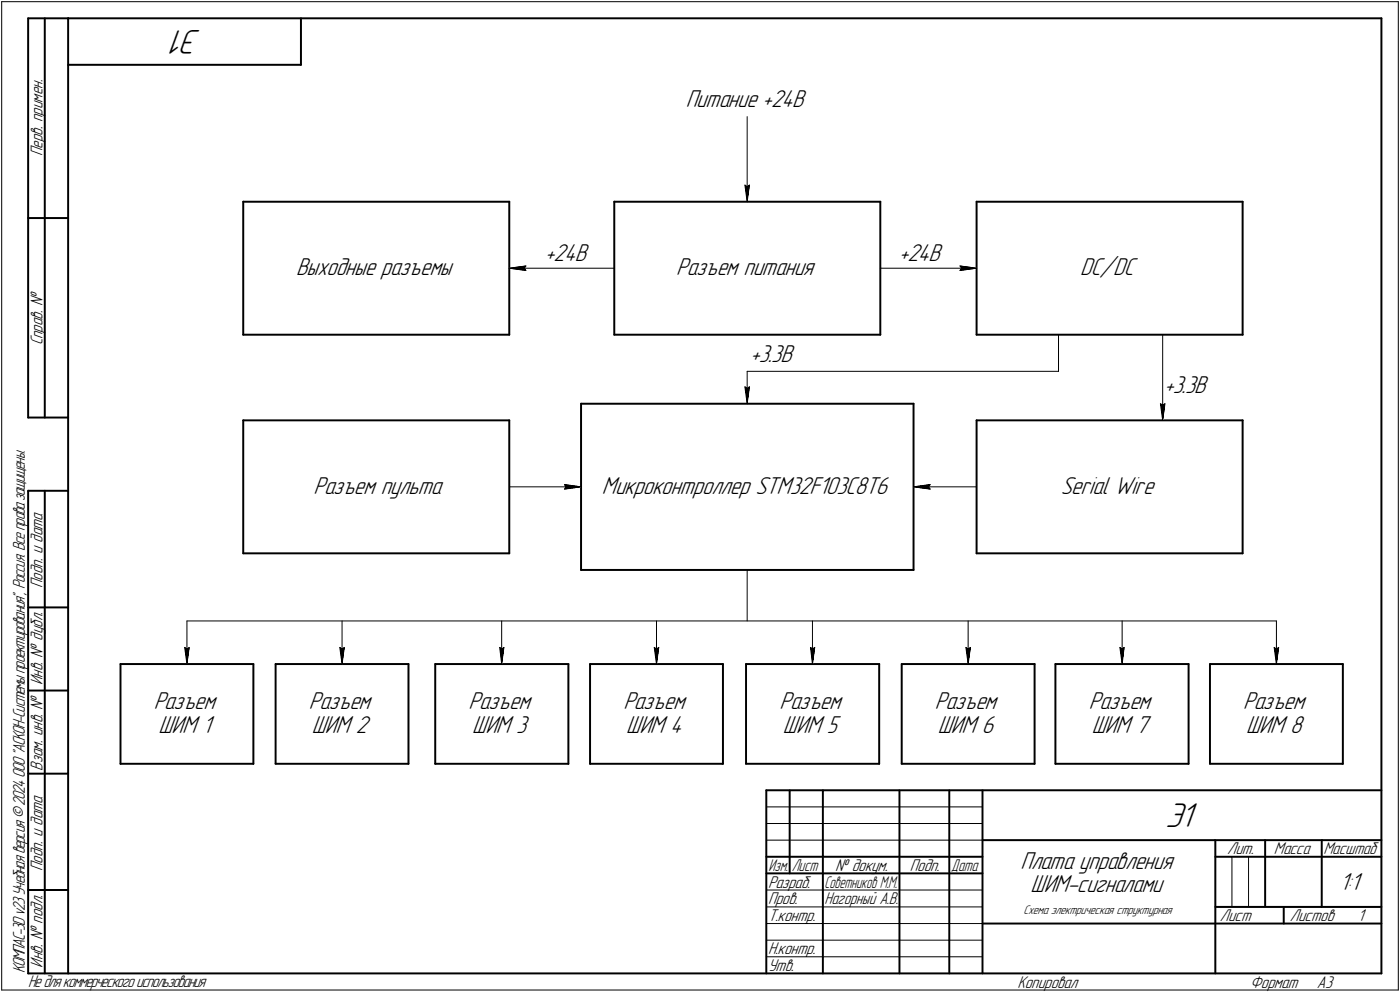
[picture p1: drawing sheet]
<svg xmlns="http://www.w3.org/2000/svg" width="421mm" height="298mm" viewBox="0 0 421 298" stroke-linecap="round" stroke-linejoin="round" font-family="sans-serif">
<defs><g id="words">
<g font-size="10.9">
<text x="60.5" y="9" transform="rotate(-180 60.5 9)">Э1</text>
<text x="350.5" y="248.5">Э1</text>
</g>
<g font-size="7.8">
<text x="206.2" y="32.1">Питание +24В</text>
<text x="89" y="82.6">Выходные разъемы</text>
<text x="164" y="78.4">+24В</text>
<text x="203.4" y="82.6">Разъем питания</text>
<text x="270.4" y="78.4">+24В</text>
<text x="324.8" y="82.6">DC/DC</text>
<text x="225.7" y="108.7">+3.3В</text>
<text x="350.2" y="118.2">+3.3В</text>
<text x="94.3" y="148.3">Разъем пульта</text>
<text x="181" y="148.3">Микроконтроллер STM32F103C8T6</text>
<text x="319" y="148.3">Serial Wire</text>
<text x="46.2" y="213">Разъем</text>
<text x="92.9" y="213">Разъем</text>
<text x="140.9" y="213">Разъем</text>
<text x="187.5" y="213">Разъем</text>
<text x="234.4" y="213">Разъем</text>
<text x="281.2" y="213">Разъем</text>
<text x="327.5" y="213">Разъем</text>
<text x="373.9" y="213">Разъем</text>
<text x="47.6" y="220.1">ШИМ 1</text>
<text x="93.8" y="220.1">ШИМ 2</text>
<text x="142" y="220.1">ШИМ 3</text>
<text x="188.3" y="220.1">ШИМ 4</text>
<text x="235.5" y="220.1">ШИМ 5</text>
<text x="282" y="220.1">ШИМ 6</text>
<text x="328.3" y="220.1">ШИМ 7</text>
<text x="374.7" y="220.1">ШИМ 8</text>
<text x="306.9" y="261.1">Плата управления</text>
<text x="309.9" y="268">ШИМ-сигналами</text>
<text x="402.9" y="267.5">1:1</text>
</g>
<g font-size="5.4">
<text x="12.8" y="46.9" transform="rotate(-90 12.8 46.9)">Перв. примен.</text>
<text x="12.8" y="103.8" transform="rotate(-90 12.8 103.8)">Справ. !</text>
<text x="12.8" y="176.7" transform="rotate(-90 12.8 176.7)">Подп. и дата</text>
<text x="12.8" y="205.8" transform="rotate(-90 12.8 205.8)">Инв. ! дубл.</text>
<text x="12.8" y="231.6" transform="rotate(-90 12.8 231.6)">Взам. инв. !</text>
<text x="369.1" y="256.8">Лит.</text>
<text x="383.1" y="256.8">Масса</text>
<text x="398" y="256.8">Масштаб</text>
<text x="12.8" y="261.7" transform="rotate(-90 12.8 261.7)">Подп. и дата</text>
<text x="251.2" y="261.8">! докум.</text>
<text x="273.6" y="261.8">Подп.</text>
<text x="231" y="266.8">Разраб.</text>
<text x="231" y="271.8">Пров.</text>
<text x="248" y="271.8">Нагорный А.В.</text>
<text x="231" y="276.8">Т.контр.</text>
<text x="366.9" y="276.8">Лист</text>
<text x="387.9" y="276.8">Листов</text>
<text x="408.4" y="276.8">1</text>
<text x="231" y="286.8">Н.контр.</text>
<text x="7.5" y="292.5" transform="rotate(-90 7.5 292.5)">КОМПАС-3Dv23Учебнаяверсия©2024ООО&quot;АСКОН-Системыпроектирования&quot;, Россия. Всеправазащищены.</text>
<text x="12.8" y="290.8" transform="rotate(-90 12.8 290.8)">Инв. ! подл.</text>
<text x="231" y="291.8">Утв.</text>
<text x="8.5" y="296.7">Недлякоммерческогоиспользования</text>
<text x="306" y="296.8">Копировал</text>
<text x="376" y="296.8">Формат</text>
<text x="396" y="296.8">A3</text>
</g>
<g font-size="5.3">
<text x="231.1" y="261.8">Изм.</text>
<text x="238.1" y="261.8">Лист</text>
<text x="286.1" y="261.8">Дата</text>
<text x="248" y="266.8">Советников М.М.</text>
</g>
<text font-size="4" x="307.9" y="274.7">Схема электрическая структурная</text>
</g></defs>
<g fill="none" stroke="#000" stroke-width=".59">
<path d="M8.5 5.5v120zM8.5 5.5h12zM13.5 5.5v120zM20.5 5.5v287zM20.5 5.5h395zM20.5 19.5h70zM90.5 5.5v14zM415.5 5.5v287zM8.5 65.5h12zM73.2 60.6h80zM73.2 60.6v40zM153.2 60.6v40z"/>
<path d="M184.7 60.6h80.1zM184.7 60.6v40zM264.8 60.6v40zM293.7 60.6h80zM293.7 60.6v40zM373.7 60.6v40zM73.2 100.6h80zM184.7 100.6h80.1zM293.7 100.6h80zM8.5 125.5h12zM73.2 126.3h80zM73.2 126.3v40z"/>
<path d="M153.2 126.3v40zM174.8 121.3h99.9zM174.8 121.3v50zM274.7 121.3v50zM293.7 126.3h80zM293.7 126.3v40zM373.7 126.3v40zM8.5 147.5v145zM8.5 147.5h12zM13.5 147.5v145zM73.2 166.3h80zM174.8 171.3h99.9z"/>
<path d="M293.7 166.3h80zM8.5 182.5h12zM36.2 199.6h40zM36.2 199.6v29.9zM76.2 199.6v29.9zM82.9 199.6h40zM82.9 199.6v29.9zM122.9 199.6v29.9zM130.9 199.6h40zM130.9 199.6v29.9zM170.9 199.6v29.9zM177.5 199.6h39.9z"/>
<path d="M177.5 199.6v29.9zM217.4 199.6v29.9zM224.4 199.6h40zM224.4 199.6v29.9zM264.4 199.6v29.9zM271.2 199.6h39.9zM271.2 199.6v29.9zM311.1 199.6v29.9zM317.4 199.6h40.1zM317.4 199.6v29.9zM357.5 199.6v29.9zM363.9 199.6h40z"/>
<path d="M363.9 199.6v29.9zM403.9 199.6v29.9zM8.5 207.5h12zM8.5 232.5h12zM36.2 229.5h40zM82.9 229.5h40zM130.9 229.5h40zM177.5 229.5h39.9zM224.4 229.5h40zM230.5 237.5h185zM230.5 237.5v55zM237.5 237.5v25z"/>
<path d="M247.5 237.5v55zM270.5 237.5v55zM271.2 229.5h39.9zM285.5 237.5v55zM295.5 237.5v55zM317.4 229.5h40.1zM363.9 229.5h40zM230.5 257.5h65zM295.5 252.5h120zM365.5 252.5v40zM365.5 257.5h15zM380.5 252.5v20z"/>
<path d="M380.5 257.5h35zM397.5 252.5v20zM8.5 267.5h12zM230.5 262.5h65zM295.5 277.5h70zM365.5 277.5h50zM365.5 272.5h50zM386.1 272.5v5zM8.5 292.5h12zM20.5 292.5h395z"/>
</g>
<g fill="none" stroke="#000" stroke-width=".3">
<path d="M.5 .5v297zM.5 .5h420zM420.5 .5v297zM224.7 35.1v25.5zM224 55.6l.7 5zM224 55.6l.7 .5zM224.7 56.1l.7-.5zM225.4 55.6l-.7 5zM158.2 79.9l-.6 .7zM288.7 79.9l.5 .7zM288.7 79.9l5 .7zM153.2 80.6l5-.7z"/>
<path d="M153.2 80.6l5 .7zM153.2 80.6h31.5zM157.6 80.6l.6 .7zM264.8 80.6h28.9zM288.7 81.3l5-.7zM289.2 80.6l-.5 .7zM224 116.2l.7 5.1zM224 116.2l.7 .6zM224.7 111.6h93.6zM224.7 116.8l.7-.6zM224.7 111.6v9.7zM225.4 116.2l-.7 5.1z"/>
<path d="M318.3 100.6v11zM349.7 100.6v25.7zM349 121.3l.7 5zM349 121.3l.7 .5zM349.7 121.8l.7-.5zM350.4 121.3l-.7 5zM153.2 146.3h21.6zM169.8 147l5-.7zM169.8 145.6l.4 .7zM169.8 145.6l5 .7zM170.2 146.3l-.4 .7zM274.7 146.3l5-.7z"/>
<path d="M274.7 146.3l5 .7zM274.7 146.3h19zM279.2 146.3l.5 .7zM279.7 145.6l-.5 .7zM224.7 171.3v15.3zM55.5 194.6l.7 5zM55.5 194.6l.7 .5zM56.2 186.6h327.7zM56.2 195.1l.7-.5zM56.2 186.6v13zM56.9 194.6l-.7 5zM102.2 194.6l.7 5z"/>
<path d="M102.2 194.6l.7 .5zM102.9 195.1l.6-.5zM102.9 186.6v13zM103.5 194.6l-.6 5zM150.3 194.6l.6 5zM150.3 194.6l.6 .5zM150.9 195.1l.7-.5zM150.9 186.6v13zM151.6 194.6l-.7 5zM196.8 194.6l.6 5zM196.8 194.6l.6 .5zM197.4 195.1l.7-.5z"/>
<path d="M197.4 186.6v13zM198.1 194.6l-.7 5zM243.8 194.6l.5 5zM243.8 194.6l.5 .5zM244.3 195.1l.7-.5zM244.3 186.6v13zM245 194.6l-.7 5zM290.5 194.6l.7 5zM290.5 194.6l.7 .5zM291.2 195.1l.6-.5zM291.2 186.6v13zM291.8 194.6l-.6 5z"/>
<path d="M336.8 194.6l.7 5zM336.8 194.6l.7 .5zM337.5 195.1l.6-.5zM337.5 186.6v13zM338.1 194.6l-.6 5zM383.2 194.6l.7 5zM383.2 194.6l.7 .5zM383.9 195.1l.7-.5zM383.9 186.6v13zM384.6 194.6l-.7 5zM230.5 247.5h65zM230.5 252.5h65z"/>
<path d="M230.5 242.5h65zM370.5 257.5v15zM375.5 257.5v15zM230.5 267.5h65zM230.5 272.5h65zM230.5 277.5h65zM.5 297.5h420zM230.5 282.5h65zM230.5 287.5h65z"/>
</g>
<g fill="#fff" stroke="#fff" stroke-width=".3">
<path d="M181 142.7h87.4zM181 142.8h87.4zM181 142.9h87.4zM181 143h87.4zM181 143.1h87.4zM181 143.2h87.4zM181 143.3h87.4zM181 143.3h87.4zM181 143.4h87.4zM181 143.5h87.4zM181 143.6h87.4zM181 143.7h87.4zM181 143.8h87.4zM181 143.8h87.4zM181 143.9h87.4zM181 144h87.4zM181 144.1h87.4zM181 144.2h87.4zM181 144.3h87.4zM181 144.4h87.4zM181 144.4h87.4zM181 144.5h87.4zM181 144.6h87.4zM181 144.7h87.4zM181 144.8h87.4zM181 144.9h87.4zM181 144.9h87.4zM181 145h87.4zM181 145.1h87.4zM181 145.2h87.4zM181 145.3h87.4zM181 145.4h87.4zM181 145.5h87.4zM181 145.5h87.4zM181 145.6h87.4zM181 145.7h87.4zM181 145.8h87.4zM181 145.9h87.4zM181 146h87.4zM181 146h87.4zM181 146.1h87.4zM181 146.2h87.4zM181 146.3h87.4zM181 146.4h87.4zM181 146.5h87.4zM181 146.6h87.4zM181 146.6h87.4zM181 146.7h87.4zM181 146.8h87.4zM181 146.9h87.4zM181 147h87.4zM181 147.1h87.4zM181 147.2h87.4zM181 147.2h87.4zM181 147.3h87.4zM181 147.4h87.4zM181 147.5h87.4zM181 147.6h87.4zM181 147.7h87.4zM181 147.7h87.4zM181 147.8h87.4zM181 147.9h87.4zM181 148h87.4zM181 148.1h87.4zM181 148.2h87.4zM181 148.3h87.4zM181 148.3h87.4zM181 148.4h87.4zM181 148.5h87.4zM181 148.6h87.4zM181 148.7h87.4zM181 148.8h87.4zM181 148.8h87.4zM181 148.9h87.4zM181 149h87.4zM181 149.1h87.4zM181 149.2h87.4zM181 149.3h87.4zM181 149.4h87.4zM181 149.4h87.4zM181 149.5h87.4zM181 149.6h87.4zM181 149.7h87.4zM181 149.8h87.4z"/>
<path d="M46.2 207.4h20zM46.2 207.5h20zM46.2 207.6h20zM46.2 207.7h20zM46.2 207.8h20zM46.2 207.9h20zM46.2 207.9h20zM46.2 208h20zM46.2 208.1h20zM46.2 208.2h20zM46.2 208.3h20zM46.2 208.4h20zM46.2 208.4h20zM46.2 208.5h20zM46.2 208.6h20zM46.2 208.7h20zM46.2 208.8h20zM46.2 208.9h20zM46.2 209h20zM46.2 209h20zM46.2 209.1h20zM46.2 209.2h20zM46.2 209.3h20zM46.2 209.4h20zM46.2 209.5h20zM46.2 209.5h20zM46.2 209.6h20zM46.2 209.7h20zM46.2 209.8h20zM46.2 209.9h20zM46.2 210h20zM46.2 210.1h20zM46.2 210.1h20zM46.2 210.2h20zM46.2 210.3h20zM46.2 210.4h20zM46.2 210.5h20zM46.2 210.6h20zM46.2 210.7h20zM46.2 210.7h20zM46.2 210.8h20zM46.2 210.9h20zM46.2 211h20zM46.2 211.1h20zM46.2 211.2h20zM46.2 211.2h20zM46.2 211.3h20zM46.2 211.4h20zM46.2 211.5h20zM46.2 211.6h20zM46.2 211.7h20zM46.2 211.8h20zM46.2 211.8h20zM46.2 211.9h20zM46.2 212h20zM46.2 212.1h20zM46.2 212.2h20zM46.2 212.3h20zM46.2 212.3h20zM46.2 212.4h20zM46.2 212.5h20zM46.2 212.6h20zM46.2 212.7h20zM46.2 212.8h20zM46.2 212.9h20zM46.2 212.9h20zM46.2 213h20zM46.2 213.1h20zM46.2 213.2h20zM46.2 213.3h20zM46.2 213.4h20zM46.2 213.4h20zM46.2 213.5h20zM46.2 213.6h20zM46.2 213.7h20zM46.2 213.8h20zM46.2 213.9h20zM46.2 214h20zM46.2 214h20zM46.2 214.1h20zM46.2 214.2h20zM46.2 214.3h20zM46.2 214.4h20zM46.2 214.5h20z"/>
<path d="M47.7 214.5h17.1zM47.7 214.6h17.1zM47.7 214.7h17.1zM47.7 214.8h17.1zM47.7 214.9h17.1zM47.7 215h17.1zM47.7 215.1h17.1zM47.7 215.1h17.1zM47.7 215.2h17.1zM47.7 215.3h17.1zM47.7 215.4h17.1zM47.7 215.5h17.1zM47.7 215.6h17.1zM47.7 215.6h17.1zM47.7 215.7h17.1zM47.7 215.8h17.1zM47.7 215.9h17.1zM47.7 216h17.1zM47.7 216.1h17.1zM47.7 216.2h17.1zM47.7 216.2h17.1zM47.7 216.3h17.1zM47.7 216.4h17.1zM47.7 216.5h17.1zM47.7 216.6h17.1zM47.7 216.7h17.1zM47.7 216.7h17.1zM47.7 216.8h17.1zM47.7 216.9h17.1zM47.7 217h17.1zM47.7 217.1h17.1zM47.7 217.2h17.1zM47.7 217.3h17.1zM47.7 217.3h17.1zM47.7 217.4h17.1zM47.7 217.5h17.1zM47.7 217.6h17.1zM47.7 217.7h17.1zM47.7 217.8h17.1zM47.7 217.8h17.1zM47.7 217.9h17.1zM47.7 218h17.1zM47.7 218.1h17.1zM47.7 218.2h17.1zM47.7 218.3h17.1zM47.7 218.4h17.1zM47.7 218.4h17.1zM47.7 218.5h17.1zM47.7 218.6h17.1zM47.7 218.7h17.1zM47.7 218.8h17.1zM47.7 218.9h17.1zM47.7 218.9h17.1zM47.7 219h17.1zM47.7 219.1h17.1zM47.7 219.2h17.1zM47.7 219.3h17.1zM47.7 219.4h17.1zM47.7 219.5h17.1zM47.7 219.5h17.1zM47.7 219.6h17.1zM47.7 219.7h17.1zM47.7 219.8h17.1zM47.7 219.9h17.1zM47.7 220h17.1zM47.7 220h17.1zM47.7 220.1h17.1zM47.7 220.2h17.1zM47.7 220.3h17.1zM47.7 220.4h17.1zM47.7 220.5h17.1zM47.7 220.6h17.1zM47.7 220.6h17.1zM47.7 220.7h17.1zM47.7 220.8h17.1zM47.7 220.9h17.1zM47.7 221h17.1zM47.7 221.1h17.1zM47.7 221.1h17.1zM47.7 221.2h17.1zM47.7 221.3h17.1zM47.7 221.4h17.1zM47.7 221.5h17.1zM47.7 221.6h17.1z"/>
<path d="M92.9 207.4h20zM92.9 207.5h20zM92.9 207.6h20zM92.9 207.7h20zM92.9 207.8h20zM92.9 207.9h20zM92.9 207.9h20zM92.9 208h20zM92.9 208.1h20zM92.9 208.2h20zM92.9 208.3h20zM92.9 208.4h20zM92.9 208.4h20zM92.9 208.5h20zM92.9 208.6h20zM92.9 208.7h20zM92.9 208.8h20zM92.9 208.9h20zM92.9 209h20zM92.9 209h20zM92.9 209.1h20zM92.9 209.2h20zM92.9 209.3h20zM92.9 209.4h20zM92.9 209.5h20zM92.9 209.5h20zM92.9 209.6h20zM92.9 209.7h20zM92.9 209.8h20zM92.9 209.9h20zM92.9 210h20zM92.9 210.1h20zM92.9 210.1h20zM92.9 210.2h20zM92.9 210.3h20zM92.9 210.4h20zM92.9 210.5h20zM92.9 210.6h20zM92.9 210.7h20zM92.9 210.7h20zM92.9 210.8h20zM92.9 210.9h20zM92.9 211h20zM92.9 211.1h20zM92.9 211.2h20zM92.9 211.2h20zM92.9 211.3h20zM92.9 211.4h20zM92.9 211.5h20zM92.9 211.6h20zM92.9 211.7h20zM92.9 211.8h20zM92.9 211.8h20zM92.9 211.9h20zM92.9 212h20zM92.9 212.1h20zM92.9 212.2h20zM92.9 212.3h20zM92.9 212.3h20zM92.9 212.4h20zM92.9 212.5h20zM92.9 212.6h20zM92.9 212.7h20zM92.9 212.8h20zM92.9 212.9h20zM92.9 212.9h20zM92.9 213h20zM92.9 213.1h20zM92.9 213.2h20zM92.9 213.3h20zM92.9 213.4h20zM92.9 213.4h20zM92.9 213.5h20zM92.9 213.6h20zM92.9 213.7h20zM92.9 213.8h20zM92.9 213.9h20zM92.9 214h20zM92.9 214h20zM92.9 214.1h20zM92.9 214.2h20zM92.9 214.3h20zM92.9 214.4h20zM92.9 214.5h20z"/>
<path d="M93.7 214.5h18.3zM93.7 214.6h18.3zM93.7 214.7h18.3zM93.7 214.8h18.3zM93.7 214.9h18.3zM93.7 215h18.3zM93.7 215.1h18.3zM93.7 215.1h18.3zM93.7 215.2h18.3zM93.7 215.3h18.3zM93.7 215.4h18.3zM93.7 215.5h18.3zM93.7 215.6h18.3zM93.7 215.6h18.3zM93.7 215.7h18.3zM93.7 215.8h18.3zM93.7 215.9h18.3zM93.7 216h18.3zM93.7 216.1h18.3zM93.7 216.2h18.3zM93.7 216.2h18.3zM93.7 216.3h18.3zM93.7 216.4h18.3zM93.7 216.5h18.3zM93.7 216.6h18.3zM93.7 216.7h18.3zM93.7 216.7h18.3zM93.7 216.8h18.3zM93.7 216.9h18.3zM93.7 217h18.3zM93.7 217.1h18.3zM93.7 217.2h18.3zM93.7 217.3h18.3zM93.7 217.3h18.3zM93.7 217.4h18.3zM93.7 217.5h18.3zM93.7 217.6h18.3zM93.7 217.7h18.3zM93.7 217.8h18.3zM93.7 217.8h18.3zM93.7 217.9h18.3zM93.7 218h18.3zM93.7 218.1h18.3zM93.7 218.2h18.3zM93.7 218.3h18.3zM93.7 218.4h18.3zM93.7 218.4h18.3zM93.7 218.5h18.3zM93.7 218.6h18.3zM93.7 218.7h18.3zM93.7 218.8h18.3zM93.7 218.9h18.3zM93.7 218.9h18.3zM93.7 219h18.3zM93.7 219.1h18.3zM93.7 219.2h18.3zM93.7 219.3h18.3zM93.7 219.4h18.3zM93.7 219.5h18.3zM93.7 219.5h18.3zM93.7 219.6h18.3zM93.7 219.7h18.3zM93.7 219.8h18.3zM93.7 219.9h18.3zM93.7 220h18.3zM93.7 220h18.3zM93.7 220.1h18.3zM93.7 220.2h18.3zM93.7 220.3h18.3zM93.7 220.4h18.3zM93.7 220.5h18.3zM93.7 220.6h18.3zM93.7 220.6h18.3zM93.7 220.7h18.3zM93.7 220.8h18.3zM93.7 220.9h18.3zM93.7 221h18.3zM93.7 221.1h18.3zM93.7 221.1h18.3zM93.7 221.2h18.3zM93.7 221.3h18.3zM93.7 221.4h18.3zM93.7 221.5h18.3zM93.7 221.6h18.3z"/>
<path d="M141 207.4h19.9zM141 207.5h19.9zM141 207.6h19.9zM141 207.7h19.9zM141 207.8h19.9zM141 207.9h19.9zM141 207.9h19.9zM141 208h19.9zM141 208.1h19.9zM141 208.2h19.9zM141 208.3h19.9zM141 208.4h19.9zM141 208.4h19.9zM141 208.5h19.9zM141 208.6h19.9zM141 208.7h19.9zM141 208.8h19.9zM141 208.9h19.9zM141 209h19.9zM141 209h19.9zM141 209.1h19.9zM141 209.2h19.9zM141 209.3h19.9zM141 209.4h19.9zM141 209.5h19.9zM141 209.5h19.9zM141 209.6h19.9zM141 209.7h19.9zM141 209.8h19.9zM141 209.9h19.9zM141 210h19.9zM141 210.1h19.9zM141 210.1h19.9zM141 210.2h19.9zM141 210.3h19.9zM141 210.4h19.9zM141 210.5h19.9zM141 210.6h19.9zM141 210.7h19.9zM141 210.7h19.9zM141 210.8h19.9zM141 210.9h19.9zM141 211h19.9zM141 211.1h19.9zM141 211.2h19.9zM141 211.2h19.9zM141 211.3h19.9zM141 211.4h19.9zM141 211.5h19.9zM141 211.6h19.9zM141 211.7h19.9zM141 211.8h19.9zM141 211.8h19.9zM141 211.9h19.9zM141 212h19.9zM141 212.1h19.9zM141 212.2h19.9zM141 212.3h19.9zM141 212.3h19.9zM141 212.4h19.9zM141 212.5h19.9zM141 212.6h19.9zM141 212.7h19.9zM141 212.8h19.9zM141 212.9h19.9zM141 212.9h19.9zM141 213h19.9zM141 213.1h19.9zM141 213.2h19.9zM141 213.3h19.9zM141 213.4h19.9zM141 213.4h19.9zM141 213.5h19.9zM141 213.6h19.9zM141 213.7h19.9zM141 213.8h19.9zM141 213.9h19.9zM141 214h19.9zM141 214h19.9zM141 214.1h19.9zM141 214.2h19.9zM141 214.3h19.9zM141 214.4h19.9zM141 214.5h19.9z"/>
<path d="M142 214.5h17.9zM142 214.6h17.9zM142 214.7h17.9zM142 214.8h17.9zM142 214.9h17.9zM142 215h17.9zM142 215.1h17.9zM142 215.1h17.9zM142 215.2h17.9zM142 215.3h17.9zM142 215.4h17.9zM142 215.5h17.9zM142 215.6h17.9zM142 215.6h17.9zM142 215.7h17.9zM142 215.8h17.9zM142 215.9h17.9zM142 216h17.9zM142 216.1h17.9zM142 216.2h17.9zM142 216.2h17.9zM142 216.3h17.9zM142 216.4h17.9zM142 216.5h17.9zM142 216.6h17.9zM142 216.7h17.9zM142 216.7h17.9zM142 216.8h17.9zM142 216.9h17.9zM142 217h17.9zM142 217.1h17.9zM142 217.2h17.9zM142 217.3h17.9zM142 217.3h17.9zM142 217.4h17.9zM142 217.5h17.9zM142 217.6h17.9zM142 217.7h17.9zM142 217.8h17.9zM142 217.8h17.9zM142 217.9h17.9zM142 218h17.9zM142 218.1h17.9zM142 218.2h17.9zM142 218.3h17.9zM142 218.4h17.9zM142 218.4h17.9zM142 218.5h17.9zM142 218.6h17.9zM142 218.7h17.9zM142 218.8h17.9zM142 218.9h17.9zM142 218.9h17.9zM142 219h17.9zM142 219.1h17.9zM142 219.2h17.9zM142 219.3h17.9zM142 219.4h17.9zM142 219.5h17.9zM142 219.5h17.9zM142 219.6h17.9zM142 219.7h17.9zM142 219.8h17.9zM142 219.9h17.9zM142 220h17.9zM142 220h17.9zM142 220.1h17.9zM142 220.2h17.9zM142 220.3h17.9zM142 220.4h17.9zM142 220.5h17.9zM142 220.6h17.9zM142 220.6h17.9zM142 220.7h17.9zM142 220.8h17.9zM142 220.9h17.9zM142 221h17.9zM142 221.1h17.9zM142 221.1h17.9zM142 221.2h17.9zM142 221.3h17.9zM142 221.4h17.9zM142 221.5h17.9zM142 221.6h17.9z"/>
<path d="M187.5 207.4h19.9zM187.5 207.5h19.9zM187.5 207.6h19.9zM187.5 207.7h19.9zM187.5 207.8h19.9zM187.5 207.9h19.9zM187.5 207.9h19.9zM187.5 208h19.9zM187.5 208.1h19.9zM187.5 208.2h19.9zM187.5 208.3h19.9zM187.5 208.4h19.9zM187.5 208.4h19.9zM187.5 208.5h19.9zM187.5 208.6h19.9zM187.5 208.7h19.9zM187.5 208.8h19.9zM187.5 208.9h19.9zM187.5 209h19.9zM187.5 209h19.9zM187.5 209.1h19.9zM187.5 209.2h19.9zM187.5 209.3h19.9zM187.5 209.4h19.9zM187.5 209.5h19.9zM187.5 209.5h19.9zM187.5 209.6h19.9zM187.5 209.7h19.9zM187.5 209.8h19.9zM187.5 209.9h19.9zM187.5 210h19.9zM187.5 210.1h19.9zM187.5 210.1h19.9zM187.5 210.2h19.9zM187.5 210.3h19.9zM187.5 210.4h19.9zM187.5 210.5h19.9zM187.5 210.6h19.9zM187.5 210.7h19.9zM187.5 210.7h19.9zM187.5 210.8h19.9zM187.5 210.9h19.9zM187.5 211h19.9zM187.5 211.1h19.9zM187.5 211.2h19.9zM187.5 211.2h19.9zM187.5 211.3h19.9zM187.5 211.4h19.9zM187.5 211.5h19.9zM187.5 211.6h19.9zM187.5 211.7h19.9zM187.5 211.8h19.9zM187.5 211.8h19.9zM187.5 211.9h19.9zM187.5 212h19.9zM187.5 212.1h19.9zM187.5 212.2h19.9zM187.5 212.3h19.9zM187.5 212.3h19.9zM187.5 212.4h19.9zM187.5 212.5h19.9zM187.5 212.6h19.9zM187.5 212.7h19.9zM187.5 212.8h19.9zM187.5 212.9h19.9zM187.5 212.9h19.9zM187.5 213h19.9zM187.5 213.1h19.9zM187.5 213.2h19.9zM187.5 213.3h19.9zM187.5 213.4h19.9zM187.5 213.4h19.9zM187.5 213.5h19.9zM187.5 213.6h19.9zM187.5 213.7h19.9zM187.5 213.8h19.9zM187.5 213.9h19.9zM187.5 214h19.9zM187.5 214h19.9zM187.5 214.1h19.9zM187.5 214.2h19.9zM187.5 214.3h19.9zM187.5 214.4h19.9zM187.5 214.5h19.9z"/>
<path d="M188.4 214.5h18.2zM188.4 214.6h18.2zM188.4 214.7h18.2zM188.4 214.8h18.2zM188.4 214.9h18.2zM188.4 215h18.2zM188.4 215.1h18.2zM188.4 215.1h18.2zM188.4 215.2h18.2zM188.4 215.3h18.2zM188.4 215.4h18.2zM188.4 215.5h18.2zM188.4 215.6h18.2zM188.4 215.6h18.2zM188.4 215.7h18.2zM188.4 215.8h18.2zM188.4 215.9h18.2zM188.4 216h18.2zM188.4 216.1h18.2zM188.4 216.2h18.2zM188.4 216.2h18.2zM188.4 216.3h18.2zM188.4 216.4h18.2zM188.4 216.5h18.2zM188.4 216.6h18.2zM188.4 216.7h18.2zM188.4 216.7h18.2zM188.4 216.8h18.2zM188.4 216.9h18.2zM188.4 217h18.2zM188.4 217.1h18.2zM188.4 217.2h18.2zM188.4 217.3h18.2zM188.4 217.3h18.2zM188.4 217.4h18.2zM188.4 217.5h18.2zM188.4 217.6h18.2zM188.4 217.7h18.2zM188.4 217.8h18.2zM188.4 217.8h18.2zM188.4 217.9h18.2zM188.4 218h18.2zM188.4 218.1h18.2zM188.4 218.2h18.2zM188.4 218.3h18.2zM188.4 218.4h18.2zM188.4 218.4h18.2zM188.4 218.5h18.2zM188.4 218.6h18.2zM188.4 218.7h18.2zM188.4 218.8h18.2zM188.4 218.9h18.2zM188.4 218.9h18.2zM188.4 219h18.2zM188.4 219.1h18.2zM188.4 219.2h18.2zM188.4 219.3h18.2zM188.4 219.4h18.2zM188.4 219.5h18.2zM188.4 219.5h18.2zM188.4 219.6h18.2zM188.4 219.7h18.2zM188.4 219.8h18.2zM188.4 219.9h18.2zM188.4 220h18.2zM188.4 220h18.2zM188.4 220.1h18.2zM188.4 220.2h18.2zM188.4 220.3h18.2zM188.4 220.4h18.2zM188.4 220.5h18.2zM188.4 220.6h18.2zM188.4 220.6h18.2zM188.4 220.7h18.2zM188.4 220.8h18.2zM188.4 220.9h18.2zM188.4 221h18.2zM188.4 221.1h18.2zM188.4 221.1h18.2zM188.4 221.2h18.2zM188.4 221.3h18.2zM188.4 221.4h18.2zM188.4 221.5h18.2zM188.4 221.6h18.2z"/>
<path d="M234.4 207.4h19.9zM234.4 207.5h19.9zM234.4 207.6h19.9zM234.4 207.7h19.9zM234.4 207.8h19.9zM234.4 207.9h19.9zM234.4 207.9h19.9zM234.4 208h19.9zM234.4 208.1h19.9zM234.4 208.2h19.9zM234.4 208.3h19.9zM234.4 208.4h19.9zM234.4 208.4h19.9zM234.4 208.5h19.9zM234.4 208.6h19.9zM234.4 208.7h19.9zM234.4 208.8h19.9zM234.4 208.9h19.9zM234.4 209h19.9zM234.4 209h19.9zM234.4 209.1h19.9zM234.4 209.2h19.9zM234.4 209.3h19.9zM234.4 209.4h19.9zM234.4 209.5h19.9zM234.4 209.5h19.9zM234.4 209.6h19.9zM234.4 209.7h19.9zM234.4 209.8h19.9zM234.4 209.9h19.9zM234.4 210h19.9zM234.4 210.1h19.9zM234.4 210.1h19.9zM234.4 210.2h19.9zM234.4 210.3h19.9zM234.4 210.4h19.9zM234.4 210.5h19.9zM234.4 210.6h19.9zM234.4 210.7h19.9zM234.4 210.7h19.9zM234.4 210.8h19.9zM234.4 210.9h19.9zM234.4 211h19.9zM234.4 211.1h19.9zM234.4 211.2h19.9zM234.4 211.2h19.9zM234.4 211.3h19.9zM234.4 211.4h19.9zM234.4 211.5h19.9zM234.4 211.6h19.9zM234.4 211.7h19.9zM234.4 211.8h19.9zM234.4 211.8h19.9zM234.4 211.9h19.9zM234.4 212h19.9zM234.4 212.1h19.9zM234.4 212.2h19.9zM234.4 212.3h19.9zM234.4 212.3h19.9zM234.4 212.4h19.9zM234.4 212.5h19.9zM234.4 212.6h19.9zM234.4 212.7h19.9zM234.4 212.8h19.9zM234.4 212.9h19.9zM234.4 212.9h19.9zM234.4 213h19.9zM234.4 213.1h19.9zM234.4 213.2h19.9zM234.4 213.3h19.9zM234.4 213.4h19.9zM234.4 213.4h19.9zM234.4 213.5h19.9zM234.4 213.6h19.9zM234.4 213.7h19.9zM234.4 213.8h19.9zM234.4 213.9h19.9zM234.4 214h19.9zM234.4 214h19.9zM234.4 214.1h19.9zM234.4 214.2h19.9zM234.4 214.3h19.9zM234.4 214.4h19.9zM234.4 214.5h19.9z"/>
<path d="M235.5 214.5h17.8zM235.5 214.6h17.8zM235.5 214.7h17.8zM235.5 214.8h17.8zM235.5 214.9h17.8zM235.5 215h17.8zM235.5 215.1h17.8zM235.5 215.1h17.8zM235.5 215.2h17.8zM235.5 215.3h17.8zM235.5 215.4h17.8zM235.5 215.5h17.8zM235.5 215.6h17.8zM235.5 215.6h17.8zM235.5 215.7h17.8zM235.5 215.8h17.8zM235.5 215.9h17.8zM235.5 216h17.8zM235.5 216.1h17.8zM235.5 216.2h17.8zM235.5 216.2h17.8zM235.5 216.3h17.8zM235.5 216.4h17.8zM235.5 216.5h17.8zM235.5 216.6h17.8zM235.5 216.7h17.8zM235.5 216.7h17.8zM235.5 216.8h17.8zM235.5 216.9h17.8zM235.5 217h17.8zM235.5 217.1h17.8zM235.5 217.2h17.8zM235.5 217.3h17.8zM235.5 217.3h17.8zM235.5 217.4h17.8zM235.5 217.5h17.8zM235.5 217.6h17.8zM235.5 217.7h17.8zM235.5 217.8h17.8zM235.5 217.8h17.8zM235.5 217.9h17.8zM235.5 218h17.8zM235.5 218.1h17.8zM235.5 218.2h17.8zM235.5 218.3h17.8zM235.5 218.4h17.8zM235.5 218.4h17.8zM235.5 218.5h17.8zM235.5 218.6h17.8zM235.5 218.7h17.8zM235.5 218.8h17.8zM235.5 218.9h17.8zM235.5 218.9h17.8zM235.5 219h17.8zM235.5 219.1h17.8zM235.5 219.2h17.8zM235.5 219.3h17.8zM235.5 219.4h17.8zM235.5 219.5h17.8zM235.5 219.5h17.8zM235.5 219.6h17.8zM235.5 219.7h17.8zM235.5 219.8h17.8zM235.5 219.9h17.8zM235.5 220h17.8zM235.5 220h17.8zM235.5 220.1h17.8zM235.5 220.2h17.8zM235.5 220.3h17.8zM235.5 220.4h17.8zM235.5 220.5h17.8zM235.5 220.6h17.8zM235.5 220.6h17.8zM235.5 220.7h17.8zM235.5 220.8h17.8zM235.5 220.9h17.8zM235.5 221h17.8zM235.5 221.1h17.8zM235.5 221.1h17.8zM235.5 221.2h17.8zM235.5 221.3h17.8zM235.5 221.4h17.8zM235.5 221.5h17.8zM235.5 221.6h17.8z"/>
<path d="M281.2 207.4h20zM281.2 207.5h20zM281.2 207.6h20zM281.2 207.7h20zM281.2 207.8h20zM281.2 207.9h20zM281.2 207.9h20zM281.2 208h20zM281.2 208.1h20zM281.2 208.2h20zM281.2 208.3h20zM281.2 208.4h20zM281.2 208.4h20zM281.2 208.5h20zM281.2 208.6h20zM281.2 208.7h20zM281.2 208.8h20zM281.2 208.9h20zM281.2 209h20zM281.2 209h20zM281.2 209.1h20zM281.2 209.2h20zM281.2 209.3h20zM281.2 209.4h20zM281.2 209.5h20zM281.2 209.5h20zM281.2 209.6h20zM281.2 209.7h20zM281.2 209.8h20zM281.2 209.9h20zM281.2 210h20zM281.2 210.1h20zM281.2 210.1h20zM281.2 210.2h20zM281.2 210.3h20zM281.2 210.4h20zM281.2 210.5h20zM281.2 210.6h20zM281.2 210.7h20zM281.2 210.7h20zM281.2 210.8h20zM281.2 210.9h20zM281.2 211h20zM281.2 211.1h20zM281.2 211.2h20zM281.2 211.2h20zM281.2 211.3h20zM281.2 211.4h20zM281.2 211.5h20zM281.2 211.6h20zM281.2 211.7h20zM281.2 211.8h20zM281.2 211.8h20zM281.2 211.9h20zM281.2 212h20zM281.2 212.1h20zM281.2 212.2h20zM281.2 212.3h20zM281.2 212.3h20zM281.2 212.4h20zM281.2 212.5h20zM281.2 212.6h20zM281.2 212.7h20zM281.2 212.8h20zM281.2 212.9h20zM281.2 212.9h20zM281.2 213h20zM281.2 213.1h20zM281.2 213.2h20zM281.2 213.3h20zM281.2 213.4h20zM281.2 213.4h20zM281.2 213.5h20zM281.2 213.6h20zM281.2 213.7h20zM281.2 213.8h20zM281.2 213.9h20zM281.2 214h20zM281.2 214h20zM281.2 214.1h20zM281.2 214.2h20zM281.2 214.3h20zM281.2 214.4h20zM281.2 214.5h20z"/>
<path d="M282 214.5h18.2zM282 214.6h18.2zM282 214.7h18.2zM282 214.8h18.2zM282 214.9h18.2zM282 215h18.2zM282 215.1h18.2zM282 215.1h18.2zM282 215.2h18.2zM282 215.3h18.2zM282 215.4h18.2zM282 215.5h18.2zM282 215.6h18.2zM282 215.6h18.2zM282 215.7h18.2zM282 215.8h18.2zM282 215.9h18.2zM282 216h18.2zM282 216.1h18.2zM282 216.2h18.2zM282 216.2h18.2zM282 216.3h18.2zM282 216.4h18.2zM282 216.5h18.2zM282 216.6h18.2zM282 216.7h18.2zM282 216.7h18.2zM282 216.8h18.2zM282 216.9h18.2zM282 217h18.2zM282 217.1h18.2zM282 217.2h18.2zM282 217.3h18.2zM282 217.3h18.2zM282 217.4h18.2zM282 217.5h18.2zM282 217.6h18.2zM282 217.7h18.2zM282 217.8h18.2zM282 217.8h18.2zM282 217.9h18.2zM282 218h18.2zM282 218.1h18.2zM282 218.2h18.2zM282 218.3h18.2zM282 218.4h18.2zM282 218.4h18.2zM282 218.5h18.2zM282 218.6h18.2zM282 218.7h18.2zM282 218.8h18.2zM282 218.9h18.2zM282 218.9h18.2zM282 219h18.2zM282 219.1h18.2zM282 219.2h18.2zM282 219.3h18.2zM282 219.4h18.2zM282 219.5h18.2zM282 219.5h18.2zM282 219.6h18.2zM282 219.7h18.2zM282 219.8h18.2zM282 219.9h18.2zM282 220h18.2zM282 220h18.2zM282 220.1h18.2zM282 220.2h18.2zM282 220.3h18.2zM282 220.4h18.2zM282 220.5h18.2zM282 220.6h18.2zM282 220.6h18.2zM282 220.7h18.2zM282 220.8h18.2zM282 220.9h18.2zM282 221h18.2zM282 221.1h18.2zM282 221.1h18.2zM282 221.2h18.2zM282 221.3h18.2zM282 221.4h18.2zM282 221.5h18.2zM282 221.6h18.2z"/>
<path d="M327.5 207.4h19.9zM327.5 207.5h19.9zM327.5 207.6h19.9zM327.5 207.7h19.9zM327.5 207.8h19.9zM327.5 207.9h19.9zM327.5 207.9h19.9zM327.5 208h19.9zM327.5 208.1h19.9zM327.5 208.2h19.9zM327.5 208.3h19.9zM327.5 208.4h19.9zM327.5 208.4h19.9zM327.5 208.5h19.9zM327.5 208.6h19.9zM327.5 208.7h19.9zM327.5 208.8h19.9zM327.5 208.9h19.9zM327.5 209h19.9zM327.5 209h19.9zM327.5 209.1h19.9zM327.5 209.2h19.9zM327.5 209.3h19.9zM327.5 209.4h19.9zM327.5 209.5h19.9zM327.5 209.5h19.9zM327.5 209.6h19.9zM327.5 209.7h19.9zM327.5 209.8h19.9zM327.5 209.9h19.9zM327.5 210h19.9zM327.5 210.1h19.9zM327.5 210.1h19.9zM327.5 210.2h19.9zM327.5 210.3h19.9zM327.5 210.4h19.9zM327.5 210.5h19.9zM327.5 210.6h19.9zM327.5 210.7h19.9zM327.5 210.7h19.9zM327.5 210.8h19.9zM327.5 210.9h19.9zM327.5 211h19.9zM327.5 211.1h19.9zM327.5 211.2h19.9zM327.5 211.2h19.9zM327.5 211.3h19.9zM327.5 211.4h19.9zM327.5 211.5h19.9zM327.5 211.6h19.9zM327.5 211.7h19.9zM327.5 211.8h19.9zM327.5 211.8h19.9zM327.5 211.9h19.9zM327.5 212h19.9zM327.5 212.1h19.9zM327.5 212.2h19.9zM327.5 212.3h19.9zM327.5 212.3h19.9zM327.5 212.4h19.9zM327.5 212.5h19.9zM327.5 212.6h19.9zM327.5 212.7h19.9zM327.5 212.8h19.9zM327.5 212.9h19.9zM327.5 212.9h19.9zM327.5 213h19.9zM327.5 213.1h19.9zM327.5 213.2h19.9zM327.5 213.3h19.9zM327.5 213.4h19.9zM327.5 213.4h19.9zM327.5 213.5h19.9zM327.5 213.6h19.9zM327.5 213.7h19.9zM327.5 213.8h19.9zM327.5 213.9h19.9zM327.5 214h19.9zM327.5 214h19.9zM327.5 214.1h19.9zM327.5 214.2h19.9zM327.5 214.3h19.9zM327.5 214.4h19.9zM327.5 214.5h19.9z"/>
<path d="M328.3 214.5h18.2zM328.3 214.6h18.2zM328.3 214.7h18.2zM328.3 214.8h18.2zM328.3 214.9h18.2zM328.3 215h18.2zM328.3 215.1h18.2zM328.3 215.1h18.2zM328.3 215.2h18.2zM328.3 215.3h18.2zM328.3 215.4h18.2zM328.3 215.5h18.2zM328.3 215.6h18.2zM328.3 215.6h18.2zM328.3 215.7h18.2zM328.3 215.8h18.2zM328.3 215.9h18.2zM328.3 216h18.2zM328.3 216.1h18.2zM328.3 216.2h18.2zM328.3 216.2h18.2zM328.3 216.3h18.2zM328.3 216.4h18.2zM328.3 216.5h18.2zM328.3 216.6h18.2zM328.3 216.7h18.2zM328.3 216.7h18.2zM328.3 216.8h18.2zM328.3 216.9h18.2zM328.3 217h18.2zM328.3 217.1h18.2zM328.3 217.2h18.2zM328.3 217.3h18.2zM328.3 217.3h18.2zM328.3 217.4h18.2zM328.3 217.5h18.2zM328.3 217.6h18.2zM328.3 217.7h18.2zM328.3 217.8h18.2zM328.3 217.8h18.2zM328.3 217.9h18.2zM328.3 218h18.2zM328.3 218.1h18.2zM328.3 218.2h18.2zM328.3 218.3h18.2zM328.3 218.4h18.2zM328.3 218.4h18.2zM328.3 218.5h18.2zM328.3 218.6h18.2zM328.3 218.7h18.2zM328.3 218.8h18.2zM328.3 218.9h18.2zM328.3 218.9h18.2zM328.3 219h18.2zM328.3 219.1h18.2zM328.3 219.2h18.2zM328.3 219.3h18.2zM328.3 219.4h18.2zM328.3 219.5h18.2zM328.3 219.5h18.2zM328.3 219.6h18.2zM328.3 219.7h18.2zM328.3 219.8h18.2zM328.3 219.9h18.2zM328.3 220h18.2zM328.3 220h18.2zM328.3 220.1h18.2zM328.3 220.2h18.2zM328.3 220.3h18.2zM328.3 220.4h18.2zM328.3 220.5h18.2zM328.3 220.6h18.2zM328.3 220.6h18.2zM328.3 220.7h18.2zM328.3 220.8h18.2zM328.3 220.9h18.2zM328.3 221h18.2zM328.3 221.1h18.2zM328.3 221.1h18.2zM328.3 221.2h18.2zM328.3 221.3h18.2zM328.3 221.4h18.2zM328.3 221.5h18.2zM328.3 221.6h18.2z"/>
<path d="M373.9 207.4h20zM373.9 207.5h20zM373.9 207.6h20zM373.9 207.7h20zM373.9 207.8h20zM373.9 207.9h20zM373.9 207.9h20zM373.9 208h20zM373.9 208.1h20zM373.9 208.2h20zM373.9 208.3h20zM373.9 208.4h20zM373.9 208.4h20zM373.9 208.5h20zM373.9 208.6h20zM373.9 208.7h20zM373.9 208.8h20zM373.9 208.9h20zM373.9 209h20zM373.9 209h20zM373.9 209.1h20zM373.9 209.2h20zM373.9 209.3h20zM373.9 209.4h20zM373.9 209.5h20zM373.9 209.5h20zM373.9 209.6h20zM373.9 209.7h20zM373.9 209.8h20zM373.9 209.9h20zM373.9 210h20zM373.9 210.1h20zM373.9 210.1h20zM373.9 210.2h20zM373.9 210.3h20zM373.9 210.4h20zM373.9 210.5h20zM373.9 210.6h20zM373.9 210.7h20zM373.9 210.7h20zM373.9 210.8h20zM373.9 210.9h20zM373.9 211h20zM373.9 211.1h20zM373.9 211.2h20zM373.9 211.2h20zM373.9 211.3h20zM373.9 211.4h20zM373.9 211.5h20zM373.9 211.6h20zM373.9 211.7h20zM373.9 211.8h20zM373.9 211.8h20zM373.9 211.9h20zM373.9 212h20zM373.9 212.1h20zM373.9 212.2h20zM373.9 212.3h20zM373.9 212.3h20zM373.9 212.4h20zM373.9 212.5h20zM373.9 212.6h20zM373.9 212.7h20zM373.9 212.8h20zM373.9 212.9h20zM373.9 212.9h20zM373.9 213h20zM373.9 213.1h20zM373.9 213.2h20zM373.9 213.3h20zM373.9 213.4h20zM373.9 213.4h20zM373.9 213.5h20zM373.9 213.6h20zM373.9 213.7h20zM373.9 213.8h20zM373.9 213.9h20zM373.9 214h20zM373.9 214h20zM373.9 214.1h20zM373.9 214.2h20zM373.9 214.3h20zM373.9 214.4h20zM373.9 214.5h20z"/>
<path d="M374.7 214.5h18.2zM374.7 214.6h18.2zM374.7 214.7h18.2zM374.7 214.8h18.2zM374.7 214.9h18.2zM374.7 215h18.2zM374.7 215.1h18.2zM374.7 215.1h18.2zM374.7 215.2h18.2zM374.7 215.3h18.2zM374.7 215.4h18.2zM374.7 215.5h18.2zM374.7 215.6h18.2zM374.7 215.6h18.2zM374.7 215.7h18.2zM374.7 215.8h18.2zM374.7 215.9h18.2zM374.7 216h18.2zM374.7 216.1h18.2zM374.7 216.2h18.2zM374.7 216.2h18.2zM374.7 216.3h18.2zM374.7 216.4h18.2zM374.7 216.5h18.2zM374.7 216.6h18.2zM374.7 216.7h18.2zM374.7 216.7h18.2zM374.7 216.8h18.2zM374.7 216.9h18.2zM374.7 217h18.2zM374.7 217.1h18.2zM374.7 217.2h18.2zM374.7 217.3h18.2zM374.7 217.3h18.2zM374.7 217.4h18.2zM374.7 217.5h18.2zM374.7 217.6h18.2zM374.7 217.7h18.2zM374.7 217.8h18.2zM374.7 217.8h18.2zM374.7 217.9h18.2zM374.7 218h18.2zM374.7 218.1h18.2zM374.7 218.2h18.2zM374.7 218.3h18.2zM374.7 218.4h18.2zM374.7 218.4h18.2zM374.7 218.5h18.2zM374.7 218.6h18.2zM374.7 218.7h18.2zM374.7 218.8h18.2zM374.7 218.9h18.2zM374.7 218.9h18.2zM374.7 219h18.2zM374.7 219.1h18.2zM374.7 219.2h18.2zM374.7 219.3h18.2zM374.7 219.4h18.2zM374.7 219.5h18.2zM374.7 219.5h18.2zM374.7 219.6h18.2zM374.7 219.7h18.2zM374.7 219.8h18.2zM374.7 219.9h18.2zM374.7 220h18.2zM374.7 220h18.2zM374.7 220.1h18.2zM374.7 220.2h18.2zM374.7 220.3h18.2zM374.7 220.4h18.2zM374.7 220.5h18.2zM374.7 220.6h18.2zM374.7 220.6h18.2zM374.7 220.7h18.2zM374.7 220.8h18.2zM374.7 220.9h18.2zM374.7 221h18.2zM374.7 221.1h18.2zM374.7 221.1h18.2zM374.7 221.2h18.2zM374.7 221.3h18.2zM374.7 221.4h18.2zM374.7 221.5h18.2zM374.7 221.6h18.2z"/>
<path d="M203.4 77h42.6zM203.4 77.1h42.6zM203.4 77.2h42.6zM203.4 77.3h42.6zM203.4 77.4h42.6zM203.4 77.5h42.6zM203.4 77.6h42.6zM203.4 77.6h42.6zM203.4 77.7h42.6zM203.4 77.8h42.6zM203.4 77.9h42.6zM203.4 78h42.6zM203.4 78.1h42.6zM203.4 78.1h42.6zM203.4 78.2h42.6zM203.4 78.3h42.6zM203.4 78.4h42.6zM203.4 78.5h42.6zM203.4 78.6h42.6zM203.4 78.7h42.6zM203.4 78.7h42.6zM203.4 78.8h42.6zM203.4 78.9h42.6zM203.4 79h42.6zM203.4 79.1h42.6zM203.4 79.2h42.6zM203.4 79.2h42.6zM203.4 79.3h42.6zM203.4 79.4h42.6zM203.4 79.5h42.6zM203.4 79.6h42.6zM203.4 79.7h42.6zM203.4 79.8h42.6zM203.4 79.8h42.6zM203.4 79.9h42.6zM203.4 80h42.6zM203.4 80.1h42.6zM203.4 80.2h42.6zM203.4 80.3h42.6zM203.4 80.3h42.6zM203.4 80.4h42.6zM203.4 80.5h42.6zM203.4 80.6h42.6zM203.4 80.7h42.6zM203.4 80.8h42.6zM203.4 80.9h42.6zM203.4 80.9h42.6zM203.4 81h42.6zM203.4 81.1h42.6zM203.4 81.2h42.6zM203.4 81.3h42.6zM203.4 81.4h42.6zM203.4 81.4h42.6zM203.4 81.5h42.6zM203.4 81.6h42.6zM203.4 81.7h42.6zM203.4 81.8h42.6zM203.4 81.9h42.6zM203.4 82h42.6zM203.4 82h42.6zM203.4 82.1h42.6zM203.4 82.2h42.6zM203.4 82.3h42.6zM203.4 82.4h42.6zM203.4 82.5h42.6zM203.4 82.5h42.6zM203.4 82.6h42.6zM203.4 82.7h42.6zM203.4 82.8h42.6zM203.4 82.9h42.6zM203.4 83h42.6zM203.4 83.1h42.6zM203.4 83.1h42.6zM203.4 83.2h42.6zM203.4 83.3h42.6zM203.4 83.4h42.6zM203.4 83.5h42.6zM203.4 83.6h42.6zM203.4 83.7h42.6zM203.4 83.7h42.6zM203.4 83.8h42.6zM203.4 83.9h42.6zM203.4 84h42.6zM203.4 84.1h42.6z"/>
<path d="M89.1 77h48.2zM89.1 77.1h48.2zM89.1 77.2h48.2zM89.1 77.3h48.2zM89.1 77.4h48.2zM89.1 77.5h48.2zM89.1 77.6h48.2zM89.1 77.6h48.2zM89.1 77.7h48.2zM89.1 77.8h48.2zM89.1 77.9h48.2zM89.1 78h48.2zM89.1 78.1h48.2zM89.1 78.1h48.2zM89.1 78.2h48.2zM89.1 78.3h48.2zM89.1 78.4h48.2zM89.1 78.5h48.2zM89.1 78.6h48.2zM89.1 78.7h48.2zM89.1 78.7h48.2zM89.1 78.8h48.2zM89.1 78.9h48.2zM89.1 79h48.2zM89.1 79.1h48.2zM89.1 79.2h48.2zM89.1 79.2h48.2zM89.1 79.3h48.2zM89.1 79.4h48.2zM89.1 79.5h48.2zM89.1 79.6h48.2zM89.1 79.7h48.2zM89.1 79.8h48.2zM89.1 79.8h48.2zM89.1 79.9h48.2zM89.1 80h48.2zM89.1 80.1h48.2zM89.1 80.2h48.2zM89.1 80.3h48.2zM89.1 80.3h48.2zM89.1 80.4h48.2zM89.1 80.5h48.2zM89.1 80.6h48.2zM89.1 80.7h48.2zM89.1 80.8h48.2zM89.1 80.9h48.2zM89.1 80.9h48.2zM89.1 81h48.2zM89.1 81.1h48.2zM89.1 81.2h48.2zM89.1 81.3h48.2zM89.1 81.4h48.2zM89.1 81.4h48.2zM89.1 81.5h48.2zM89.1 81.6h48.2zM89.1 81.7h48.2zM89.1 81.8h48.2zM89.1 81.9h48.2zM89.1 82h48.2zM89.1 82h48.2zM89.1 82.1h48.2zM89.1 82.2h48.2zM89.1 82.3h48.2zM89.1 82.4h48.2zM89.1 82.5h48.2zM89.1 82.5h48.2zM89.1 82.6h48.2zM89.1 82.7h48.2zM89.1 82.8h48.2zM89.1 82.9h48.2zM89.1 83h48.2zM89.1 83.1h48.2zM89.1 83.1h48.2zM89.1 83.2h48.2zM89.1 83.3h48.2zM89.1 83.4h48.2zM89.1 83.5h48.2zM89.1 83.6h48.2zM89.1 83.7h48.2zM89.1 83.7h48.2zM89.1 83.8h48.2zM89.1 83.9h48.2zM89.1 84h48.2zM89.1 84.1h48.2z"/>
<path d="M324.9 77h17.7zM324.9 77.1h17.7zM324.9 77.2h17.7zM324.9 77.3h17.7zM324.9 77.4h17.7zM324.9 77.5h17.7zM324.9 77.6h17.7zM324.9 77.6h17.7zM324.9 77.7h17.7zM324.9 77.8h17.7zM324.9 77.9h17.7zM324.9 78h17.7zM324.9 78.1h17.7zM324.9 78.1h17.7zM324.9 78.2h17.7zM324.9 78.3h17.7zM324.9 78.4h17.7zM324.9 78.5h17.7zM324.9 78.6h17.7zM324.9 78.7h17.7zM324.9 78.7h17.7zM324.9 78.8h17.7zM324.9 78.9h17.7zM324.9 79h17.7zM324.9 79.1h17.7zM324.9 79.2h17.7zM324.9 79.2h17.7zM324.9 79.3h17.7zM324.9 79.4h17.7zM324.9 79.5h17.7zM324.9 79.6h17.7zM324.9 79.7h17.7zM324.9 79.8h17.7zM324.9 79.8h17.7zM324.9 79.9h17.7zM324.9 80h17.7zM324.9 80.1h17.7zM324.9 80.2h17.7zM324.9 80.3h17.7zM324.9 80.3h17.7zM324.9 80.4h17.7zM324.9 80.5h17.7zM324.9 80.6h17.7zM324.9 80.7h17.7zM324.9 80.8h17.7zM324.9 80.9h17.7zM324.9 80.9h17.7zM324.9 81h17.7zM324.9 81.1h17.7zM324.9 81.2h17.7zM324.9 81.3h17.7zM324.9 81.4h17.7zM324.9 81.4h17.7zM324.9 81.5h17.7zM324.9 81.6h17.7zM324.9 81.7h17.7zM324.9 81.8h17.7zM324.9 81.9h17.7zM324.9 82h17.7zM324.9 82h17.7zM324.9 82.1h17.7zM324.9 82.2h17.7zM324.9 82.3h17.7zM324.9 82.4h17.7zM324.9 82.5h17.7zM324.9 82.5h17.7zM324.9 82.6h17.7zM324.9 82.7h17.7zM324.9 82.8h17.7zM324.9 82.9h17.7zM324.9 83h17.7zM324.9 83.1h17.7zM324.9 83.1h17.7zM324.9 83.2h17.7zM324.9 83.3h17.7zM324.9 83.4h17.7zM324.9 83.5h17.7zM324.9 83.6h17.7zM324.9 83.7h17.7zM324.9 83.7h17.7zM324.9 83.8h17.7zM324.9 83.9h17.7zM324.9 84h17.7zM324.9 84.1h17.7z"/>
<path d="M319 142.7h29.3zM319 142.8h29.3zM319 142.9h29.3zM319 143h29.3zM319 143.1h29.3zM319 143.2h29.3zM319 143.3h29.3zM319 143.3h29.3zM319 143.4h29.3zM319 143.5h29.3zM319 143.6h29.3zM319 143.7h29.3zM319 143.8h29.3zM319 143.8h29.3zM319 143.9h29.3zM319 144h29.3zM319 144.1h29.3zM319 144.2h29.3zM319 144.3h29.3zM319 144.4h29.3zM319 144.4h29.3zM319 144.5h29.3zM319 144.6h29.3zM319 144.7h29.3zM319 144.8h29.3zM319 144.9h29.3zM319 144.9h29.3zM319 145h29.3zM319 145.1h29.3zM319 145.2h29.3zM319 145.3h29.3zM319 145.4h29.3zM319 145.5h29.3zM319 145.5h29.3zM319 145.6h29.3zM319 145.7h29.3zM319 145.8h29.3zM319 145.9h29.3zM319 146h29.3zM319 146h29.3zM319 146.1h29.3zM319 146.2h29.3zM319 146.3h29.3zM319 146.4h29.3zM319 146.5h29.3zM319 146.6h29.3zM319 146.6h29.3zM319 146.7h29.3zM319 146.8h29.3zM319 146.9h29.3zM319 147h29.3zM319 147.1h29.3zM319 147.2h29.3zM319 147.2h29.3zM319 147.3h29.3zM319 147.4h29.3zM319 147.5h29.3zM319 147.6h29.3zM319 147.7h29.3zM319 147.7h29.3zM319 147.8h29.3zM319 147.9h29.3zM319 148h29.3zM319 148.1h29.3zM319 148.2h29.3zM319 148.3h29.3zM319 148.3h29.3zM319 148.4h29.3zM319 148.5h29.3zM319 148.6h29.3zM319 148.7h29.3zM319 148.8h29.3zM319 148.8h29.3zM319 148.9h29.3zM319 149h29.3zM319 149.1h29.3zM319 149.2h29.3zM319 149.3h29.3zM319 149.4h29.3zM319 149.4h29.3zM319 149.5h29.3zM319 149.6h29.3zM319 149.7h29.3zM319 149.8h29.3z"/>
<path d="M92.1 142.7h42.1zM92.1 142.8h42.1zM92.1 142.9h42.1zM92.1 143h42.1zM92.1 143.1h42.1zM92.1 143.2h42.1zM92.1 143.3h42.1zM92.1 143.3h42.1zM92.1 143.4h42.1zM92.1 143.5h42.1zM92.1 143.6h42.1zM92.1 143.7h42.1zM92.1 143.8h42.1zM92.1 143.8h42.1zM92.1 143.9h42.1zM92.1 144h42.1zM92.1 144.1h42.1zM92.1 144.2h42.1zM92.1 144.3h42.1zM92.1 144.4h42.1zM92.1 144.4h42.1zM92.1 144.5h42.1zM92.1 144.6h42.1zM92.1 144.7h42.1zM92.1 144.8h42.1zM92.1 144.9h42.1zM92.1 144.9h42.1zM92.1 145h42.1zM92.1 145.1h42.1zM92.1 145.2h42.1zM92.1 145.3h42.1zM92.1 145.4h42.1zM92.1 145.5h42.1zM92.1 145.5h42.1zM92.1 145.6h42.1zM92.1 145.7h42.1zM92.1 145.8h42.1zM92.1 145.9h42.1zM92.1 146h42.1zM92.1 146h42.1zM92.1 146.1h42.1zM92.1 146.2h42.1zM92.1 146.3h42.1zM92.1 146.4h42.1zM92.1 146.5h42.1zM92.1 146.6h42.1zM92.1 146.6h42.1zM92.1 146.7h42.1zM92.1 146.8h42.1zM92.1 146.9h42.1zM92.1 147h42.1zM92.1 147.1h42.1zM92.1 147.2h42.1zM92.1 147.2h42.1zM92.1 147.3h42.1zM92.1 147.4h42.1zM92.1 147.5h42.1zM92.1 147.6h42.1zM92.1 147.7h42.1zM92.1 147.7h42.1zM92.1 147.8h42.1zM92.1 147.9h42.1zM92.1 148h42.1zM92.1 148.1h42.1zM92.1 148.2h42.1zM92.1 148.3h42.1zM92.1 148.3h42.1zM92.1 148.4h42.1zM92.1 148.5h42.1zM92.1 148.6h42.1zM92.1 148.7h42.1zM92.1 148.8h42.1zM92.1 148.8h42.1zM92.1 148.9h42.1zM92.1 149h42.1zM92.1 149.1h42.1zM92.1 149.2h42.1zM92.1 149.3h42.1zM92.1 149.4h42.1zM92.1 149.4h42.1zM92.1 149.5h42.1zM92.1 149.6h42.1zM92.1 149.7h42.1zM92.1 149.8h42.1z"/>
<path d="M223.5 55.1h2.5zM223.6 55.2h2.4zM223.6 55.3h2.4zM223.6 55.4h2.4zM223.6 55.5h2.4zM223.6 55.5h2.4zM223.6 55.6h2.4zM223.6 55.7h2.4zM223.6 55.8h2.3zM223.7 55.9h2.2zM223.7 56h2.2zM223.7 56h2.2zM223.7 56.1h2.2zM223.7 56.2h2.2zM223.7 56.3h2.2zM223.7 56.4h2.1zM223.7 56.5h2.1zM223.7 56.6h2.1zM223.8 56.6h2zM223.8 56.7h2zM223.8 56.8h2zM223.8 56.9h2zM223.8 57h1.9zM223.8 57.1h1.9zM223.8 57.1h1.9zM223.8 57.2h1.9zM223.8 57.3h1.9zM223.9 57.4h1.8zM223.9 57.5h1.8zM223.9 57.6h1.8zM223.9 57.7h1.7zM223.9 57.7h1.7zM223.9 57.8h1.7zM223.9 57.9h1.7zM223.9 58h1.7zM223.9 58.1h1.7zM223.9 58.2h1.7zM223.9 58.3h1.7zM223.9 58.3h1.7zM223.9 58.4h1.7zM223.9 58.5h1.7zM223.9 58.6h1.7zM223.9 58.7h1.7zM223.9 58.8h1.7zM223.9 58.8h1.6zM224 58.9h1.5zM224 59h1.5zM224.1 59.1h1.3zM224.1 59.2h1.3zM224.2 59.3h1.1zM224.2 59.4h1.1zM224.2 59.4h1zM224.3 59.5h.9zM224.3 59.6h.9zM224.4 59.7h.7zM224.4 59.8h.7zM224.5 59.9h.5zM224.5 59.9h.5zM224.5 60h.5zM224.5 60.1h.5zM224.5 60.2h.5zM224.6 60.3h.3zM224.6 60.4h.3z"/>
<path d="M206.2 26.6h37zM206.2 26.7h37zM206.2 26.8h37zM206.2 26.8h37zM206.2 26.9h37zM206.2 27h37zM206.2 27.1h37zM206.2 27.2h37zM206.2 27.3h37zM206.2 27.3h37zM206.2 27.4h37zM206.2 27.5h37zM206.2 27.6h37zM206.2 27.7h37zM206.2 27.8h37zM206.2 27.9h37zM206.2 27.9h37zM206.2 28h37zM206.2 28.1h37zM206.2 28.2h37zM206.2 28.3h37zM206.2 28.4h37zM206.2 28.4h37zM206.2 28.5h37zM206.2 28.6h37zM206.2 28.7h37zM206.2 28.8h37zM206.2 28.9h37zM206.2 29h37zM206.2 29h37zM206.2 29.1h37zM206.2 29.2h37zM206.2 29.3h37zM206.2 29.4h37zM206.2 29.5h37zM206.2 29.5h37zM206.2 29.6h37zM206.2 29.7h37zM206.2 29.8h37zM206.2 29.9h37zM206.2 30h37zM206.2 30.1h37zM206.2 30.1h37zM206.2 30.2h37zM206.2 30.3h37zM206.2 30.4h37zM206.2 30.5h37zM206.2 30.6h37zM206.2 30.6h37zM206.2 30.7h37zM206.2 30.8h37zM206.2 30.9h37zM206.2 31h37zM206.2 31.1h37zM206.2 31.2h37zM206.2 31.2h37zM206.2 31.3h37zM206.2 31.4h37zM206.2 31.5h37zM206.2 31.6h37zM206.2 31.7h37zM206.2 31.7h37zM206.2 31.8h37zM206.2 31.9h37zM206.2 32h37zM206.2 32.1h37zM206.2 32.2h37zM206.2 32.3h37zM206.2 32.3h37zM206.2 32.4h37zM206.2 32.5h37zM206.2 32.6h37zM206.2 32.7h37zM206.2 32.8h37zM206.2 32.9h37zM206.2 32.9h37zM206.2 33h37zM206.2 33.1h37zM206.2 33.2h37zM206.2 33.3h37zM206.2 33.4h37zM206.2 33.4h37zM206.2 33.5h37zM206.2 33.6h37z"/>
<path d="M158.1 79.4h.6zM157.5 79.5h1.2zM156.8 79.6h1.9zM156.2 79.7h2.5zM155.6 79.8h3.1zM154.9 79.8h3.8zM154.8 79.9h3.9zM154.6 80h4.1zM154.3 80.1h4.4zM154.2 80.2h4.5zM154 80.3h4.7zM153.8 80.3h4.9zM153.6 80.4h5.1zM153.4 80.5h5.3zM153.2 80.6h5.5zM153.4 80.7h5.3zM153.6 80.8h5.1zM153.8 80.9h4.9zM154 80.9h4.7zM154.2 81h4.5zM154.3 81.1h4.4zM154.6 81.2h4.1zM154.8 81.3h3.9zM154.9 81.4h3.8zM155.7 81.4h3zM156.5 81.5h2.2zM157.2 81.6h1.5zM158 81.7h.7z"/>
<path d="M288.2 79.4h.7zM288.2 79.5h1.3zM288.2 79.6h1.9zM288.2 79.7h2.5zM288.2 79.8h3.1zM288.2 79.8h3.7zM288.2 79.9h4zM288.2 80h4.2zM288.2 80.1h4.3zM288.2 80.2h4.6zM288.2 80.3h4.7zM288.2 80.3h4.9zM288.2 80.4h5.2zM288.2 80.5h5.3zM288.2 80.6h5.5zM288.2 80.7h5.3zM288.2 80.8h5.2zM288.2 80.9h4.9zM288.2 80.9h4.7zM288.2 81h4.6zM288.2 81.1h4.3zM288.2 81.2h4.2zM288.2 81.3h4zM288.2 81.4h3.7zM288.2 81.4h3.1zM288.2 81.5h2.3zM288.2 81.6h1.5zM288.2 81.7h.8z"/>
<path d="M279.7 145.1h.5zM279.1 145.2h1.1zM278.4 145.3h1.8zM277.8 145.4h2.4zM277.2 145.5h3zM276.5 145.5h3.7zM276.4 145.6h3.8zM276.2 145.7h4zM275.9 145.8h4.3zM275.8 145.9h4.4zM275.6 146h4.6zM275.3 146h4.9zM275.2 146.1h5zM275 146.2h5.2zM274.7 146.3h5.5zM275 146.4h5.2zM275.2 146.5h5zM275.3 146.6h4.9zM275.6 146.6h4.6zM275.8 146.7h4.4zM275.9 146.8h4.3zM276.2 146.9h4zM276.4 147h3.8zM276.5 147.1h3.7zM277.3 147.2h2.9zM278 147.2h2.2zM278.8 147.3h1.4zM279.6 147.4h.6z"/>
<path d="M169.2 145.1h.7zM169.2 145.2h1.3zM169.2 145.3h1.9zM169.2 145.4h2.6zM169.2 145.5h3.2zM169.2 145.5h3.8zM169.2 145.6h4zM169.2 145.7h4.2zM169.2 145.8h4.4zM169.2 145.9h4.6zM169.2 146h4.8zM169.2 146h5zM169.2 146.1h5.2zM169.2 146.2h5.4zM169.2 146.3h5.6zM169.2 146.4h5.4zM169.2 146.5h5.2zM169.2 146.6h5zM169.2 146.6h4.8zM169.2 146.7h4.6zM169.2 146.8h4.4zM169.2 146.9h4.2zM169.2 147h4zM169.2 147.1h3.8zM169.2 147.2h3.1zM169.2 147.2h2.3zM169.2 147.3h1.6zM169.2 147.4h.8z"/>
<path d="M348.5 120.8h2.4zM348.6 120.9h2.3zM348.6 121h2.3zM348.6 121.1h2.3zM348.6 121.2h2.3zM348.6 121.2h2.3zM348.6 121.3h2.3zM348.6 121.4h2.3zM348.6 121.5h2.3zM348.7 121.6h2.2zM348.7 121.7h2.2zM348.7 121.8h2.2zM348.7 121.8h2.2zM348.7 121.9h2.2zM348.7 122h2.2zM348.7 122.1h2.1zM348.7 122.2h2.1zM348.7 122.3h2.1zM348.7 122.3h2.1zM348.7 122.4h2.1zM348.7 122.5h2.1zM348.7 122.6h2.1zM348.7 122.7h2zM348.7 122.8h2zM348.7 122.9h2zM348.7 122.9h2zM348.7 123h2zM348.8 123.1h1.9zM348.8 123.2h1.9zM348.8 123.3h1.9zM348.8 123.4h1.8zM348.8 123.4h1.8zM348.8 123.5h1.8zM348.8 123.6h1.8zM348.8 123.7h1.8zM348.8 123.8h1.8zM348.9 123.9h1.7zM348.9 124h1.6zM348.9 124h1.6zM348.9 124.1h1.6zM348.9 124.2h1.6zM348.9 124.3h1.6zM348.9 124.4h1.6zM348.9 124.5h1.6zM348.9 124.5h1.5zM349 124.6h1.4zM349 124.7h1.4zM349.1 124.8h1.3zM349.1 124.9h1.3zM349.2 125h1.1zM349.2 125.1h1.1zM349.2 125.1h1zM349.2 125.2h1zM349.2 125.3h1zM349.3 125.4h.8zM349.3 125.5h.8zM349.4 125.6h.6zM349.4 125.6h.6zM349.4 125.7h.5zM349.5 125.8h.4zM349.5 125.9h.4zM349.6 126h.2zM349.6 126.1h.2z"/>
<path d="M223.5 115.8h2.5zM223.6 115.9h2.4zM223.6 116h2.4zM223.6 116.1h2.4zM223.6 116.2h2.4zM223.6 116.2h2.4zM223.6 116.3h2.4zM223.6 116.4h2.4zM223.6 116.5h2.3zM223.7 116.6h2.2zM223.7 116.7h2.2zM223.7 116.8h2.2zM223.7 116.8h2.2zM223.7 116.9h2.2zM223.7 117h2.2zM223.7 117.1h2.1zM223.7 117.2h2.1zM223.7 117.3h2.1zM223.8 117.3h2zM223.8 117.4h2zM223.8 117.5h2zM223.8 117.6h2zM223.8 117.7h1.9zM223.8 117.8h1.9zM223.8 117.9h1.9zM223.8 117.9h1.9zM223.9 118h1.8zM223.9 118.1h1.8zM223.9 118.2h1.8zM223.9 118.3h1.7zM223.9 118.4h1.7zM223.9 118.4h1.7zM223.9 118.5h1.7zM223.9 118.6h1.7zM223.9 118.7h1.7zM223.9 118.8h1.7zM223.9 118.9h1.7zM223.9 119h1.7zM223.9 119h1.7zM223.9 119.1h1.7zM223.9 119.2h1.7zM223.9 119.3h1.7zM223.9 119.4h1.7zM223.9 119.5h1.6zM224 119.5h1.5zM224 119.6h1.5zM224.1 119.7h1.3zM224.1 119.8h1.3zM224.2 119.9h1.1zM224.2 120h1.1zM224.2 120.1h1.1zM224.3 120.1h.9zM224.3 120.2h.9zM224.4 120.3h.7zM224.4 120.4h.7zM224.4 120.5h.7zM224.5 120.6h.5zM224.5 120.6h.5zM224.5 120.7h.5zM224.5 120.8h.5zM224.5 120.9h.5zM224.6 121h.3zM224.6 121.1h.3z"/>
<path d="M54.9 194.1h2.5zM55 194.1h2.4zM55 194.2h2.4zM55 194.3h2.4zM55 194.4h2.4zM55 194.5h2.4zM55 194.6h2.4zM55 194.6h2.4zM55.1 194.7h2.3zM55.1 194.8h2.2zM55.1 194.9h2.2zM55.1 195h2.2zM55.1 195.1h2.2zM55.1 195.2h2.2zM55.1 195.2h2.2zM55.2 195.3h2.1zM55.2 195.4h2.1zM55.2 195.5h2.1zM55.2 195.6h2zM55.2 195.7h2zM55.2 195.7h2zM55.2 195.8h2zM55.2 195.9h2zM55.3 196h1.9zM55.3 196.1h1.9zM55.3 196.2h1.9zM55.3 196.3h1.9zM55.3 196.3h1.8zM55.3 196.4h1.8zM55.3 196.5h1.8zM55.4 196.6h1.7zM55.4 196.7h1.7zM55.4 196.8h1.7zM55.4 196.8h1.7zM55.4 196.9h1.7zM55.4 197h1.7zM55.4 197.1h1.7zM55.5 197.2h1.6zM55.5 197.3h1.6zM55.5 197.4h1.6zM55.5 197.4h1.6zM55.5 197.5h1.6zM55.5 197.6h1.6zM55.5 197.7h1.6zM55.5 197.8h1.5zM55.5 197.9h1.5zM55.5 198h1.5zM55.6 198h1.3zM55.6 198.1h1.3zM55.7 198.2h1.1zM55.7 198.3h1.1zM55.7 198.4h1zM55.8 198.5h.9zM55.8 198.5h.9zM55.9 198.6h.7zM55.9 198.7h.7zM56 198.8h.6zM56 198.9h.6zM56 199h.5zM56 199.1h.5zM56 199.1h.5zM56.1 199.2h.3zM56.1 199.3h.3z"/>
<path d="M101.7 194.1h2.4zM101.8 194.1h2.3zM101.8 194.2h2.3zM101.8 194.3h2.3zM101.8 194.4h2.3zM101.8 194.5h2.3zM101.8 194.6h2.3zM101.8 194.6h2.3zM101.8 194.7h2.3zM101.9 194.8h2.2zM101.9 194.9h2.2zM101.9 195h2.2zM101.9 195.1h2.2zM101.9 195.2h2.2zM101.9 195.2h2.2zM101.9 195.3h2.1zM101.9 195.4h2.1zM101.9 195.5h2.1zM101.9 195.6h2.1zM101.9 195.7h2.1zM101.9 195.7h2.1zM101.9 195.8h2.1zM101.9 195.9h2zM101.9 196h2zM101.9 196.1h2zM101.9 196.2h2zM101.9 196.3h2zM102 196.3h1.9zM102 196.4h1.9zM102 196.5h1.9zM102 196.6h1.8zM102 196.7h1.8zM102 196.8h1.8zM102 196.8h1.8zM102 196.9h1.8zM102 197h1.8zM102.1 197.1h1.7zM102.1 197.2h1.6zM102.1 197.3h1.6zM102.1 197.4h1.6zM102.1 197.4h1.6zM102.1 197.5h1.6zM102.1 197.6h1.6zM102.1 197.7h1.6zM102.1 197.8h1.5zM102.2 197.9h1.4zM102.2 198h1.4zM102.3 198h1.2zM102.3 198.1h1.2zM102.4 198.2h1.1zM102.4 198.3h1.1zM102.4 198.4h1zM102.4 198.5h1zM102.4 198.5h1zM102.5 198.6h.8zM102.5 198.7h.8zM102.6 198.8h.6zM102.6 198.9h.6zM102.6 199h.5zM102.7 199.1h.4zM102.7 199.1h.4zM102.8 199.2h.2zM102.8 199.3h.2z"/>
<path d="M149.7 194.1h2.4zM149.8 194.1h2.3zM149.8 194.2h2.3zM149.8 194.3h2.3zM149.8 194.4h2.3zM149.8 194.5h2.3zM149.8 194.6h2.3zM149.8 194.6h2.3zM149.9 194.7h2.2zM149.9 194.8h2.2zM149.9 194.9h2.2zM149.9 195h2.2zM149.9 195.1h2.2zM149.9 195.2h2.2zM149.9 195.2h2.2zM149.9 195.3h2.1zM149.9 195.4h2.1zM149.9 195.5h2.1zM149.9 195.6h2.1zM149.9 195.7h2.1zM149.9 195.7h2.1zM149.9 195.8h2.1zM149.9 195.9h2zM150 196h1.9zM150 196.1h1.9zM150 196.2h1.9zM150 196.3h1.9zM150 196.3h1.9zM150 196.4h1.9zM150 196.5h1.9zM150.1 196.6h1.7zM150.1 196.7h1.7zM150.1 196.8h1.7zM150.1 196.8h1.7zM150.1 196.9h1.7zM150.1 197h1.7zM150.1 197.1h1.7zM150.2 197.2h1.5zM150.2 197.3h1.5zM150.2 197.4h1.5zM150.2 197.4h1.5zM150.2 197.5h1.5zM150.2 197.6h1.5zM150.2 197.7h1.5zM150.2 197.8h1.4zM150.3 197.9h1.3zM150.3 198h1.3zM150.4 198h1.2zM150.4 198.1h1.2zM150.4 198.2h1.1zM150.5 198.3h1zM150.5 198.4h.9zM150.5 198.5h.9zM150.5 198.5h.9zM150.5 198.6h.8zM150.6 198.7h.7zM150.6 198.8h.6zM150.6 198.9h.6zM150.7 199h.4zM150.7 199.1h.4zM150.8 199.1h.3zM150.8 199.2h.2zM150.8 199.3h.2z"/>
<path d="M196.3 194.1h2.4zM196.3 194.1h2.4zM196.3 194.2h2.4zM196.3 194.3h2.4zM196.3 194.4h2.4zM196.3 194.5h2.4zM196.3 194.6h2.4zM196.3 194.6h2.4zM196.3 194.7h2.3zM196.4 194.8h2.2zM196.4 194.9h2.2zM196.4 195h2.2zM196.4 195.1h2.2zM196.4 195.2h2.2zM196.4 195.2h2.2zM196.4 195.3h2.1zM196.4 195.4h2.1zM196.4 195.5h2.1zM196.5 195.6h2zM196.5 195.7h2zM196.5 195.7h2zM196.5 195.8h2zM196.5 195.9h2zM196.5 196h2zM196.5 196.1h2zM196.5 196.2h2zM196.5 196.3h2zM196.6 196.3h1.9zM196.6 196.4h1.9zM196.6 196.5h1.9zM196.6 196.6h1.8zM196.6 196.7h1.8zM196.6 196.8h1.8zM196.6 196.8h1.8zM196.6 196.9h1.8zM196.6 197h1.8zM196.7 197.1h1.7zM196.7 197.2h1.6zM196.7 197.3h1.6zM196.7 197.4h1.6zM196.7 197.4h1.6zM196.7 197.5h1.6zM196.7 197.6h1.6zM196.7 197.7h1.6zM196.7 197.8h1.5zM196.8 197.9h1.4zM196.8 198h1.4zM196.8 198h1.3zM196.8 198.1h1.3zM196.9 198.2h1.1zM196.9 198.3h1.1zM196.9 198.4h1.1zM197 198.5h1zM197 198.5h1zM197.1 198.6h.8zM197.1 198.7h.8zM197.2 198.8h.6zM197.2 198.9h.6zM197.2 199h.5zM197.3 199.1h.4zM197.3 199.1h.4zM197.4 199.2h.2zM197.4 199.3h.2z"/>
<path d="M243.2 194.1h2.4zM243.2 194.1h2.4zM243.2 194.2h2.4zM243.2 194.3h2.4zM243.2 194.4h2.4zM243.2 194.5h2.4zM243.2 194.6h2.4zM243.2 194.6h2.4zM243.3 194.7h2.2zM243.3 194.8h2.2zM243.3 194.9h2.2zM243.3 195h2.2zM243.3 195.1h2.2zM243.3 195.2h2.2zM243.3 195.2h2.2zM243.4 195.3h2zM243.4 195.4h2zM243.4 195.5h2zM243.4 195.6h2zM243.4 195.7h2zM243.4 195.7h2zM243.4 195.8h2zM243.4 195.9h2zM243.5 196h1.9zM243.5 196.1h1.9zM243.5 196.2h1.9zM243.5 196.3h1.9zM243.5 196.3h1.9zM243.5 196.4h1.9zM243.5 196.5h1.9zM243.6 196.6h1.7zM243.6 196.7h1.7zM243.6 196.8h1.7zM243.6 196.8h1.7zM243.6 196.9h1.7zM243.6 197h1.7zM243.6 197.1h1.7zM243.7 197.2h1.5zM243.7 197.3h1.5zM243.7 197.4h1.5zM243.7 197.4h1.5zM243.7 197.5h1.5zM243.7 197.6h1.5zM243.7 197.7h1.5zM243.7 197.8h1.4zM243.8 197.9h1.3zM243.8 198h1.3zM243.8 198h1.2zM243.8 198.1h1.2zM243.8 198.2h1.1zM243.9 198.3h1zM243.9 198.4h1zM244 198.5h.9zM244 198.5h.9zM244 198.6h.8zM244.1 198.7h.7zM244.1 198.8h.6zM244.1 198.9h.6zM244.2 199h.4zM244.2 199.1h.4zM244.3 199.1h.3zM244.3 199.2h.2zM244.3 199.3h.2z"/>
<path d="M289.9 194.1h2.5zM290 194.1h2.4zM290 194.2h2.4zM290 194.3h2.4zM290 194.4h2.4zM290 194.5h2.4zM290 194.6h2.4zM290 194.6h2.4zM290.1 194.7h2.3zM290.1 194.8h2.2zM290.1 194.9h2.2zM290.1 195h2.2zM290.1 195.1h2.2zM290.1 195.2h2.2zM290.1 195.2h2.2zM290.2 195.3h2.1zM290.2 195.4h2.1zM290.2 195.5h2.1zM290.2 195.6h2zM290.2 195.7h2zM290.2 195.7h2zM290.2 195.8h2zM290.2 195.9h2zM290.2 196h2zM290.2 196.1h2zM290.2 196.2h2zM290.2 196.3h2zM290.2 196.3h1.9zM290.2 196.4h1.9zM290.2 196.5h1.9zM290.3 196.6h1.8zM290.3 196.7h1.8zM290.3 196.8h1.8zM290.3 196.8h1.8zM290.3 196.9h1.8zM290.3 197h1.8zM290.3 197.1h1.7zM290.4 197.2h1.6zM290.4 197.3h1.6zM290.4 197.4h1.6zM290.4 197.4h1.6zM290.4 197.5h1.6zM290.4 197.6h1.6zM290.4 197.7h1.6zM290.4 197.8h1.5zM290.5 197.9h1.4zM290.5 198h1.4zM290.6 198h1.2zM290.6 198.1h1.2zM290.7 198.2h1.1zM290.7 198.3h1.1zM290.7 198.4h1zM290.7 198.5h1zM290.7 198.5h1zM290.8 198.6h.8zM290.8 198.7h.8zM290.9 198.8h.6zM290.9 198.9h.6zM290.9 199h.5zM291 199.1h.4zM291 199.1h.4zM291.1 199.2h.2zM291.1 199.3h.2z"/>
<path d="M336.2 194.1h2.5zM336.3 194.1h2.4zM336.3 194.2h2.4zM336.3 194.3h2.4zM336.3 194.4h2.4zM336.3 194.5h2.4zM336.3 194.6h2.4zM336.3 194.6h2.4zM336.4 194.7h2.2zM336.4 194.8h2.2zM336.4 194.9h2.2zM336.4 195h2.2zM336.4 195.1h2.2zM336.4 195.2h2.2zM336.4 195.2h2.2zM336.5 195.3h2zM336.5 195.4h2zM336.5 195.5h2zM336.5 195.6h2zM336.5 195.7h2zM336.5 195.7h2zM336.5 195.8h2zM336.5 195.9h1.9zM336.5 196h1.9zM336.5 196.1h1.9zM336.5 196.2h1.9zM336.5 196.3h1.9zM336.5 196.3h1.9zM336.5 196.4h1.9zM336.5 196.5h1.9zM336.6 196.6h1.7zM336.6 196.7h1.7zM336.6 196.8h1.7zM336.6 196.8h1.7zM336.6 196.9h1.7zM336.6 197h1.7zM336.6 197.1h1.7zM336.7 197.2h1.5zM336.7 197.3h1.5zM336.7 197.4h1.5zM336.7 197.4h1.5zM336.7 197.5h1.5zM336.7 197.6h1.5zM336.7 197.7h1.5zM336.7 197.8h1.5zM336.8 197.9h1.4zM336.8 198h1.4zM336.9 198h1.2zM336.9 198.1h1.2zM337 198.2h1.1zM337 198.3h1zM337 198.4h1zM337.1 198.5h.8zM337.1 198.5h.8zM337.1 198.6h.8zM337.1 198.7h.7zM337.2 198.8h.6zM337.2 198.9h.6zM337.2 199h.5zM337.3 199.1h.4zM337.3 199.1h.4zM337.4 199.2h.3zM337.4 199.3h.3z"/>
<path d="M382.6 194.1h2.5zM382.7 194.1h2.4zM382.7 194.2h2.4zM382.7 194.3h2.4zM382.7 194.4h2.4zM382.7 194.5h2.4zM382.7 194.6h2.4zM382.7 194.6h2.4zM382.8 194.7h2.3zM382.8 194.8h2.2zM382.8 194.9h2.2zM382.8 195h2.2zM382.8 195.1h2.2zM382.8 195.2h2.2zM382.8 195.2h2.2zM382.9 195.3h2.1zM382.9 195.4h2.1zM382.9 195.5h2.1zM382.9 195.6h2zM382.9 195.7h2zM382.9 195.7h2zM382.9 195.8h2zM382.9 195.9h2zM382.9 196h2zM382.9 196.1h2zM382.9 196.2h2zM382.9 196.3h2zM382.9 196.3h1.9zM382.9 196.4h1.9zM382.9 196.5h1.9zM383 196.6h1.8zM383 196.7h1.8zM383 196.8h1.8zM383 196.8h1.8zM383 196.9h1.8zM383 197h1.8zM383 197.1h1.7zM383.1 197.2h1.6zM383.1 197.3h1.6zM383.1 197.4h1.6zM383.1 197.4h1.6zM383.1 197.5h1.6zM383.1 197.6h1.6zM383.1 197.7h1.6zM383.1 197.8h1.5zM383.2 197.9h1.4zM383.2 198h1.4zM383.3 198h1.3zM383.3 198.1h1.3zM383.4 198.2h1.1zM383.4 198.3h1.1zM383.4 198.4h1zM383.5 198.5h.9zM383.5 198.5h.9zM383.5 198.6h.8zM383.5 198.7h.8zM383.6 198.8h.6zM383.6 198.9h.6zM383.6 199h.5zM383.7 199.1h.4zM383.7 199.1h.4zM383.8 199.2h.2zM383.8 199.3h.2z"/>
<path d="M350.2 112.6h14zM350.2 112.7h14zM350.2 112.8h14zM350.2 112.9h14zM350.2 112.9h14zM350.2 113h14zM350.2 113.1h14zM350.2 113.2h14zM350.2 113.3h14zM350.2 113.4h14zM350.2 113.5h14zM350.2 113.5h14zM350.2 113.6h14zM350.2 113.7h14zM350.2 113.8h14zM350.2 113.9h14zM350.2 114h14zM350.2 114h14zM350.2 114.1h14zM350.2 114.2h14zM350.2 114.3h14zM350.2 114.4h14zM350.2 114.5h14zM350.2 114.6h14zM350.2 114.6h14zM350.2 114.7h14zM350.2 114.8h14zM350.2 114.9h14zM350.2 115h14zM350.2 115.1h14zM350.2 115.1h14zM350.2 115.2h14zM350.2 115.3h14zM350.2 115.4h14zM350.2 115.5h14zM350.2 115.6h14zM350.2 115.7h14zM350.2 115.7h14zM350.2 115.8h14zM350.2 115.9h14zM350.2 116h14zM350.2 116.1h14zM350.2 116.2h14zM350.2 116.2h14zM350.2 116.3h14zM350.2 116.4h14zM350.2 116.5h14zM350.2 116.6h14zM350.2 116.7h14zM350.2 116.8h14zM350.2 116.8h14zM350.2 116.9h14zM350.2 117h14zM350.2 117.1h14zM350.2 117.2h14zM350.2 117.3h14zM350.2 117.3h14zM350.2 117.4h14zM350.2 117.5h14zM350.2 117.6h14zM350.2 117.7h14zM350.2 117.8h14zM350.2 117.9h14zM350.2 117.9h14zM350.2 118h14zM350.2 118.1h14zM350.2 118.2h14zM350.2 118.3h14zM350.2 118.4h14zM350.2 118.4h14zM350.2 118.5h14zM350.2 118.6h14zM350.2 118.7h14zM350.2 118.8h14zM350.2 118.9h14zM350.2 119h14zM350.2 119h14zM350.2 119.1h14zM350.2 119.2h14zM350.2 119.3h14zM350.2 119.4h14zM350.2 119.5h14zM350.2 119.5h14zM350.2 119.6h14zM350.2 119.7h14z"/>
<path d="M225.7 103h14.1zM225.7 103.1h14.1zM225.7 103.2h14.1zM225.7 103.3h14.1zM225.7 103.4h14.1zM225.7 103.5h14.1zM225.7 103.5h14.1zM225.7 103.6h14.1zM225.7 103.7h14.1zM225.7 103.8h14.1zM225.7 103.9h14.1zM225.7 104h14.1zM225.7 104.1h14.1zM225.7 104.1h14.1zM225.7 104.2h14.1zM225.7 104.3h14.1zM225.7 104.4h14.1zM225.7 104.5h14.1zM225.7 104.6h14.1zM225.7 104.6h14.1zM225.7 104.7h14.1zM225.7 104.8h14.1zM225.7 104.9h14.1zM225.7 105h14.1zM225.7 105.1h14.1zM225.7 105.2h14.1zM225.7 105.2h14.1zM225.7 105.3h14.1zM225.7 105.4h14.1zM225.7 105.5h14.1zM225.7 105.6h14.1zM225.7 105.7h14.1zM225.7 105.7h14.1zM225.7 105.8h14.1zM225.7 105.9h14.1zM225.7 106h14.1zM225.7 106.1h14.1zM225.7 106.2h14.1zM225.7 106.3h14.1zM225.7 106.3h14.1zM225.7 106.4h14.1zM225.7 106.5h14.1zM225.7 106.6h14.1zM225.7 106.7h14.1zM225.7 106.8h14.1zM225.7 106.8h14.1zM225.7 106.9h14.1zM225.7 107h14.1zM225.7 107.1h14.1zM225.7 107.2h14.1zM225.7 107.3h14.1zM225.7 107.4h14.1zM225.7 107.4h14.1zM225.7 107.5h14.1zM225.7 107.6h14.1zM225.7 107.7h14.1zM225.7 107.8h14.1zM225.7 107.9h14.1zM225.7 107.9h14.1zM225.7 108h14.1zM225.7 108.1h14.1zM225.7 108.2h14.1zM225.7 108.3h14.1zM225.7 108.4h14.1zM225.7 108.5h14.1zM225.7 108.5h14.1zM225.7 108.6h14.1zM225.7 108.7h14.1zM225.7 108.8h14.1zM225.7 108.9h14.1zM225.7 109h14.1zM225.7 109.1h14.1zM225.7 109.1h14.1zM225.7 109.2h14.1zM225.7 109.3h14.1zM225.7 109.4h14.1zM225.7 109.5h14.1zM225.7 109.6h14.1zM225.7 109.6h14.1zM225.7 109.7h14.1zM225.7 109.8h14.1zM225.7 109.9h14.1zM225.7 110h14.1zM225.7 110.1h14.1zM225.7 110.2h14.1z"/>
<path d="M270.3 72.8h13.9zM270.3 72.9h13.9zM270.3 73h13.9zM270.3 73.1h13.9zM270.3 73.2h13.9zM270.3 73.2h13.9zM270.3 73.3h13.9zM270.3 73.4h13.9zM270.3 73.5h13.9zM270.3 73.6h13.9zM270.3 73.7h13.9zM270.3 73.7h13.9zM270.3 73.8h13.9zM270.3 73.9h13.9zM270.3 74h13.9zM270.3 74.1h13.9zM270.3 74.2h13.9zM270.3 74.3h13.9zM270.3 74.3h13.9zM270.3 74.4h13.9zM270.3 74.5h13.9zM270.3 74.6h13.9zM270.3 74.7h13.9zM270.3 74.8h13.9zM270.3 74.8h13.9zM270.3 74.9h13.9zM270.3 75h13.9zM270.3 75.1h13.9zM270.3 75.2h13.9zM270.3 75.3h13.9zM270.3 75.4h13.9zM270.3 75.4h13.9zM270.3 75.5h13.9zM270.3 75.6h13.9zM270.3 75.7h13.9zM270.3 75.8h13.9zM270.3 75.9h13.9zM270.3 75.9h13.9zM270.3 76h13.9zM270.3 76.1h13.9zM270.3 76.2h13.9zM270.3 76.3h13.9zM270.3 76.4h13.9zM270.3 76.5h13.9zM270.3 76.5h13.9zM270.3 76.6h13.9zM270.3 76.7h13.9zM270.3 76.8h13.9zM270.3 76.9h13.9zM270.3 77h13.9zM270.3 77h13.9zM270.3 77.1h13.9zM270.3 77.2h13.9zM270.3 77.3h13.9zM270.3 77.4h13.9zM270.3 77.5h13.9zM270.3 77.6h13.9zM270.3 77.6h13.9zM270.3 77.7h13.9zM270.3 77.8h13.9zM270.3 77.9h13.9zM270.3 78h13.9zM270.3 78.1h13.9zM270.3 78.1h13.9zM270.3 78.2h13.9zM270.3 78.3h13.9zM270.3 78.4h13.9zM270.3 78.5h13.9zM270.3 78.6h13.9zM270.3 78.7h13.9zM270.3 78.7h13.9zM270.3 78.8h13.9zM270.3 78.9h13.9zM270.3 79h13.9zM270.3 79.1h13.9zM270.3 79.2h13.9zM270.3 79.2h13.9zM270.3 79.3h13.9zM270.3 79.4h13.9zM270.3 79.5h13.9zM270.3 79.6h13.9zM270.3 79.7h13.9zM270.3 79.8h13.9zM270.3 79.8h13.9z"/>
<path d="M164 72.8h13.9zM164 72.9h13.9zM164 73h13.9zM164 73.1h13.9zM164 73.2h13.9zM164 73.2h13.9zM164 73.3h13.9zM164 73.4h13.9zM164 73.5h13.9zM164 73.6h13.9zM164 73.7h13.9zM164 73.7h13.9zM164 73.8h13.9zM164 73.9h13.9zM164 74h13.9zM164 74.1h13.9zM164 74.2h13.9zM164 74.3h13.9zM164 74.3h13.9zM164 74.4h13.9zM164 74.5h13.9zM164 74.6h13.9zM164 74.7h13.9zM164 74.8h13.9zM164 74.8h13.9zM164 74.9h13.9zM164 75h13.9zM164 75.1h13.9zM164 75.2h13.9zM164 75.3h13.9zM164 75.4h13.9zM164 75.4h13.9zM164 75.5h13.9zM164 75.6h13.9zM164 75.7h13.9zM164 75.8h13.9zM164 75.9h13.9zM164 75.9h13.9zM164 76h13.9zM164 76.1h13.9zM164 76.2h13.9zM164 76.3h13.9zM164 76.4h13.9zM164 76.5h13.9zM164 76.5h13.9zM164 76.6h13.9zM164 76.7h13.9zM164 76.8h13.9zM164 76.9h13.9zM164 77h13.9zM164 77h13.9zM164 77.1h13.9zM164 77.2h13.9zM164 77.3h13.9zM164 77.4h13.9zM164 77.5h13.9zM164 77.6h13.9zM164 77.6h13.9zM164 77.7h13.9zM164 77.8h13.9zM164 77.9h13.9zM164 78h13.9zM164 78.1h13.9zM164 78.1h13.9zM164 78.2h13.9zM164 78.3h13.9zM164 78.4h13.9zM164 78.5h13.9zM164 78.6h13.9zM164 78.7h13.9zM164 78.7h13.9zM164 78.8h13.9zM164 78.9h13.9zM164 79h13.9zM164 79.1h13.9zM164 79.2h13.9zM164 79.2h13.9zM164 79.3h13.9zM164 79.4h13.9zM164 79.5h13.9zM164 79.6h13.9zM164 79.7h13.9zM164 79.8h13.9zM164 79.8h13.9z"/>
</g>
<g fill="#000" stroke="#000" stroke-width=".3">
<path d="M224.1 55.8h.2zM224.1 55.9h.3zM224.1 56h.4zM224.1 56h.5zM224.1 56.1h.6zM224.1 56.2h.6zM224.2 56.3h.5zM224.2 56.4h.5zM224.2 56.5h.5zM224.2 56.6h.5zM224.2 56.6h.5zM224.2 56.7h.5zM224.2 56.8h.5zM224.3 56.9h.4zM224.3 57h.4zM224.3 57.1h.4zM224.3 57.1h.4zM224.3 57.2h.4zM224.3 57.3h.4zM224.3 57.4h.4zM224.3 57.5h.4zM224.4 57.6h.3zM224.4 57.7h.3zM224.4 57.7h.3zM224.4 57.8h.3zM224.4 57.9h.3zM224.4 58h.3zM224.4 58.1h.3zM224.5 58.2h.2zM224.5 58.3h.2zM224.5 58.3h.2zM224.5 58.4h.2zM224.5 58.5h.2zM224.5 58.6h.2zM224.5 58.7h.2zM224.5 58.8h.2zM224.5 58.8h.2zM224.5 58.9h.2zM224.5 59h.2zM224.5 59.1h.2zM224.5 59.2h.2zM224.5 59.3h.2zM224.5 59.4h.2z"/>
<path d="M225.2 55.8h.2zM225 55.9h.4zM225 56h.4zM224.9 56h.5zM224.7 56.1h.7zM224.7 56.2h.7zM224.7 56.3h.6zM224.7 56.4h.6zM224.7 56.5h.6zM224.7 56.6h.6zM224.7 56.6h.6zM224.7 56.7h.6zM224.7 56.8h.6zM224.7 56.9h.5zM224.7 57h.5zM224.7 57.1h.5zM224.7 57.1h.5zM224.7 57.2h.5zM224.7 57.3h.5zM224.7 57.4h.5zM224.7 57.5h.5zM224.7 57.6h.4zM224.7 57.7h.4zM224.7 57.7h.4zM224.7 57.8h.4zM224.7 57.9h.4zM224.7 58h.4zM224.7 58.1h.4zM224.7 58.2h.3zM224.7 58.3h.3zM224.7 58.3h.3zM224.7 58.4h.3zM224.7 58.5h.3zM224.7 58.6h.3zM224.7 58.7h.3zM224.7 58.8h.3zM224.7 58.8h.3zM224.7 58.9h.3zM224.7 59h.3zM224.7 59.1h.3zM224.7 59.2h.3zM224.7 59.3h.3zM224.7 59.4h.3zM224.7 59.4h.2zM224.7 59.5h.2zM224.7 59.6h.2zM224.7 59.7h.2zM224.7 59.8h.2zM224.7 59.9h.2zM224.7 59.9h.2z"/>
<path d="M153.2 80.6h4.4zM153.8 80.7h3.9zM154.4 80.8h3.4zM155.1 80.9h2.8zM155.7 80.9h2.2zM156.3 81h1.7zM157 81.1h1.1zM157.6 81.2h.6z"/>
<path d="M157.6 80h.6zM157 80.1h1.1zM156.3 80.2h1.7zM155.7 80.3h2.2zM155.1 80.3h2.8zM154.4 80.4h3.4zM153.8 80.5h3.9z"/>
<path d="M288.8 80h.6zM288.9 80.1h1.1zM289 80.2h1.7zM289 80.3h2.3zM289.1 80.3h2.7zM289.1 80.4h3.4zM289.2 80.5h3.9z"/>
<path d="M289.2 80.6h4.5zM289.2 80.7h3.9zM289.1 80.8h3.4zM289.1 80.9h2.7zM289 80.9h2.3zM289 81h1.7zM288.9 81.1h1.1zM288.8 81.2h.6z"/>
<path d="M224.1 116.4h.2zM224.1 116.5h.3zM224.1 116.6h.4zM224.1 116.7h.5zM224.1 116.8h.6zM224.1 116.8h.6zM224.2 116.9h.5zM224.2 117h.5zM224.2 117.1h.5zM224.2 117.2h.5zM224.2 117.3h.5zM224.2 117.3h.5zM224.2 117.4h.5zM224.2 117.5h.5zM224.3 117.6h.4zM224.3 117.7h.4zM224.3 117.8h.4zM224.3 117.9h.4zM224.3 117.9h.4zM224.3 118h.4zM224.3 118.1h.4zM224.4 118.2h.3zM224.4 118.3h.3zM224.4 118.4h.3zM224.4 118.4h.3zM224.4 118.5h.3zM224.4 118.6h.3zM224.4 118.7h.3zM224.4 118.8h.3zM224.5 118.9h.2zM224.5 119h.2zM224.5 119h.2zM224.5 119.1h.2zM224.5 119.2h.2zM224.5 119.3h.2zM224.5 119.4h.2zM224.5 119.5h.2zM224.5 119.5h.2zM224.5 119.6h.2zM224.5 119.7h.2zM224.5 119.8h.2zM224.5 119.9h.2zM224.5 120h.2zM224.5 120.1h.2z"/>
<path d="M225.2 116.4h.2zM225 116.5h.4zM225 116.6h.4zM224.9 116.7h.5zM224.7 116.8h.7zM224.7 116.8h.7zM224.7 116.9h.6zM224.7 117h.6zM224.7 117.1h.6zM224.7 117.2h.6zM224.7 117.3h.6zM224.7 117.3h.6zM224.7 117.4h.6zM224.7 117.5h.5zM224.7 117.6h.5zM224.7 117.7h.5zM224.7 117.8h.5zM224.7 117.9h.5zM224.7 117.9h.5zM224.7 118h.5zM224.7 118.1h.5zM224.7 118.2h.4zM224.7 118.3h.4zM224.7 118.4h.4zM224.7 118.4h.4zM224.7 118.5h.4zM224.7 118.6h.4zM224.7 118.7h.4zM224.7 118.8h.3zM224.7 118.9h.3zM224.7 119h.3zM224.7 119h.3zM224.7 119.1h.3zM224.7 119.2h.3zM224.7 119.3h.3zM224.7 119.4h.3zM224.7 119.5h.3zM224.7 119.5h.3zM224.7 119.6h.3zM224.7 119.7h.3zM224.7 119.8h.3zM224.7 119.9h.3zM224.7 120h.3zM224.7 120.1h.2zM224.7 120.1h.2zM224.7 120.2h.2zM224.7 120.3h.2zM224.7 120.4h.2zM224.7 120.5h.2zM224.7 120.6h.2zM224.7 120.6h.2z"/>
<path d="M349.1 121.5h.2zM349.1 121.6h.3zM349.1 121.7h.5zM349.1 121.8h.6zM349.1 121.8h.6zM349.1 121.9h.6zM349.2 122h.5zM349.2 122.1h.5zM349.2 122.2h.5zM349.2 122.3h.5zM349.2 122.3h.5zM349.2 122.4h.5zM349.2 122.5h.5zM349.2 122.6h.5zM349.2 122.7h.5zM349.2 122.8h.5zM349.2 122.9h.5zM349.2 122.9h.5zM349.2 123h.5zM349.2 123.1h.5zM349.2 123.2h.5zM349.3 123.3h.4zM349.3 123.4h.4zM349.3 123.4h.4zM349.3 123.5h.4zM349.3 123.6h.4zM349.3 123.7h.4zM349.3 123.8h.4zM349.4 123.9h.3zM349.4 124h.3zM349.4 124h.3zM349.4 124.1h.3zM349.4 124.2h.3zM349.4 124.3h.3zM349.4 124.4h.3zM349.5 124.5h.2zM349.5 124.5h.2zM349.5 124.6h.2zM349.5 124.7h.2zM349.5 124.8h.2zM349.5 124.9h.2zM349.5 125h.2zM349.5 125.1h.2z"/>
<path d="M350.1 121.5h.3zM350 121.6h.4zM349.8 121.7h.6zM349.7 121.8h.7zM349.7 121.8h.7zM349.7 121.9h.7zM349.7 122h.6zM349.7 122.1h.6zM349.7 122.2h.6zM349.7 122.3h.6zM349.7 122.3h.6zM349.7 122.4h.6zM349.7 122.5h.6zM349.7 122.6h.5zM349.7 122.7h.5zM349.7 122.8h.5zM349.7 122.9h.5zM349.7 122.9h.5zM349.7 123h.5zM349.7 123.1h.5zM349.7 123.2h.5zM349.7 123.3h.4zM349.7 123.4h.4zM349.7 123.4h.4zM349.7 123.5h.4zM349.7 123.6h.4zM349.7 123.7h.4zM349.7 123.8h.4zM349.7 123.9h.3zM349.7 124h.3zM349.7 124h.3zM349.7 124.1h.3zM349.7 124.2h.3zM349.7 124.3h.3zM349.7 124.4h.3zM349.7 124.5h.2zM349.7 124.5h.2zM349.7 124.6h.2zM349.7 124.7h.2zM349.7 124.8h.2zM349.7 124.9h.2zM349.7 125h.2zM349.7 125.1h.2zM349.7 125.1h.1zM349.7 125.2h.1zM349.7 125.3h.1zM349.7 125.4h.1zM349.7 125.5h.1zM349.7 125.6h.1zM349.7 125.6h.1z"/>
<path d="M169.8 145.7h.6zM169.9 145.8h1.1zM169.9 145.9h1.8zM170 146h2.3zM170.1 146h2.8zM170.1 146.1h3.5zM170.2 146.2h4z"/>
<path d="M170.2 146.3h4.6zM170.2 146.4h4zM170.1 146.5h3.5zM170.1 146.6h2.8zM170 146.6h2.3zM169.9 146.7h1.8zM169.9 146.8h1.1zM169.8 146.9h.6z"/>
<path d="M274.7 146.3h4.5zM275.4 146.4h3.9zM276 146.5h3.4zM276.7 146.6h2.8zM277.3 146.6h2.2zM277.9 146.7h1.7zM278.6 146.8h1.1zM279.1 146.9h.6z"/>
<path d="M279.1 145.7h.6zM278.6 145.8h1.1zM277.9 145.9h1.7zM277.3 146h2.2zM276.7 146h2.8zM276 146.1h3.4zM275.4 146.2h3.9z"/>
<path d="M55.6 194.7h.2zM55.6 194.8h.3zM55.6 194.9h.4zM55.6 195h.5zM55.6 195.1h.6zM55.6 195.2h.6zM55.7 195.2h.5zM55.7 195.3h.5zM55.7 195.4h.5zM55.7 195.5h.5zM55.7 195.6h.5zM55.7 195.7h.5zM55.7 195.7h.5zM55.8 195.8h.4zM55.8 195.9h.4zM55.8 196h.4zM55.8 196.1h.4zM55.8 196.2h.4zM55.8 196.3h.4zM55.8 196.3h.4zM55.8 196.4h.4zM55.9 196.5h.3zM55.9 196.6h.3zM55.9 196.7h.3zM55.9 196.8h.3zM55.9 196.8h.3zM55.9 196.9h.3zM55.9 197h.3zM56 197.1h.2zM56 197.2h.2zM56 197.3h.2zM56 197.4h.2zM56 197.4h.2zM56 197.5h.2zM56 197.6h.2zM56 197.7h.2zM56 197.8h.2zM56 197.9h.2zM56 198h.2zM56 198h.2zM56 198.1h.2zM56 198.2h.2zM56 198.3h.2z"/>
<path d="M56.7 194.7h.2zM56.6 194.8h.3zM56.5 194.9h.4zM56.4 195h.5zM56.2 195.1h.7zM56.2 195.2h.7zM56.2 195.2h.6zM56.2 195.3h.6zM56.2 195.4h.6zM56.2 195.5h.6zM56.2 195.6h.6zM56.2 195.7h.6zM56.2 195.7h.6zM56.2 195.8h.5zM56.2 195.9h.5zM56.2 196h.5zM56.2 196.1h.5zM56.2 196.2h.5zM56.2 196.3h.5zM56.2 196.3h.5zM56.2 196.4h.5zM56.2 196.5h.4zM56.2 196.6h.4zM56.2 196.7h.4zM56.2 196.8h.4zM56.2 196.8h.4zM56.2 196.9h.4zM56.2 197h.4zM56.2 197.1h.4zM56.2 197.2h.4zM56.2 197.3h.4zM56.2 197.4h.4zM56.2 197.4h.4zM56.2 197.5h.4zM56.2 197.6h.4zM56.2 197.7h.3zM56.2 197.8h.3zM56.2 197.9h.3zM56.2 198h.3zM56.2 198h.3zM56.2 198.1h.3zM56.2 198.2h.3zM56.2 198.3h.3zM56.2 198.4h.2zM56.2 198.5h.2zM56.2 198.5h.2zM56.2 198.6h.2zM56.2 198.7h.2zM56.2 198.8h.2zM56.2 198.9h.2z"/>
<path d="M102.3 194.7h.1zM102.3 194.8h.2zM102.3 194.9h.4zM102.3 195h.5zM102.3 195.1h.6zM102.3 195.2h.6zM102.4 195.2h.5zM102.4 195.3h.5zM102.4 195.4h.5zM102.4 195.5h.5zM102.4 195.6h.5zM102.4 195.7h.5zM102.4 195.7h.5zM102.4 195.8h.5zM102.4 195.9h.5zM102.4 196h.5zM102.4 196.1h.5zM102.4 196.2h.5zM102.4 196.3h.5zM102.4 196.3h.5zM102.4 196.4h.5zM102.5 196.5h.4zM102.5 196.6h.4zM102.5 196.7h.4zM102.5 196.8h.4zM102.5 196.8h.4zM102.5 196.9h.4zM102.5 197h.4zM102.6 197.1h.3zM102.6 197.2h.3zM102.6 197.3h.3zM102.6 197.4h.3zM102.6 197.4h.3zM102.6 197.5h.3zM102.6 197.6h.3zM102.7 197.7h.2zM102.7 197.8h.2zM102.7 197.9h.2zM102.7 198h.2zM102.7 198h.2zM102.7 198.1h.2zM102.7 198.2h.2zM102.7 198.3h.2z"/>
<path d="M103.4 194.7h.1zM103.2 194.8h.3zM103.1 194.9h.4zM103 195h.5zM102.9 195.1h.6zM102.9 195.2h.6zM102.9 195.2h.6zM102.9 195.3h.6zM102.9 195.4h.6zM102.9 195.5h.6zM102.9 195.6h.6zM102.9 195.7h.6zM102.9 195.7h.6zM102.9 195.8h.5zM102.9 195.9h.5zM102.9 196h.5zM102.9 196.1h.5zM102.9 196.2h.5zM102.9 196.3h.5zM102.9 196.3h.5zM102.9 196.4h.5zM102.9 196.5h.4zM102.9 196.6h.4zM102.9 196.7h.4zM102.9 196.8h.4zM102.9 196.8h.4zM102.9 196.9h.4zM102.9 197h.4zM102.9 197.1h.3zM102.9 197.2h.3zM102.9 197.3h.3zM102.9 197.4h.3zM102.9 197.4h.3zM102.9 197.5h.3zM102.9 197.6h.3zM102.9 197.7h.2zM102.9 197.8h.2zM102.9 197.9h.2zM102.9 198h.2zM102.9 198h.2zM102.9 198.1h.2zM102.9 198.2h.2zM102.9 198.3h.2zM102.9 198.4h.1zM102.9 198.5h.1zM102.9 198.5h.1zM102.9 198.6h.1zM102.9 198.7h.1zM102.9 198.8h.1zM102.9 198.9h.1z"/>
<path d="M150.4 194.7h.1zM150.4 194.8h.2zM150.4 194.9h.3zM150.4 195h.4zM150.4 195.1h.5zM150.4 195.2h.5zM150.4 195.2h.5zM150.5 195.3h.4zM150.5 195.4h.4zM150.5 195.5h.4zM150.5 195.6h.4zM150.5 195.7h.4zM150.5 195.7h.4zM150.5 195.8h.4zM150.5 195.9h.4zM150.5 196h.4zM150.5 196.1h.4zM150.5 196.2h.4zM150.5 196.3h.4zM150.5 196.3h.4zM150.5 196.4h.4zM150.5 196.5h.4zM150.5 196.6h.4zM150.5 196.7h.4zM150.6 196.8h.3zM150.6 196.8h.3zM150.6 196.9h.3zM150.6 197h.3zM150.6 197.1h.3zM150.6 197.2h.3zM150.6 197.3h.3zM150.6 197.4h.3zM150.7 197.4h.2zM150.7 197.5h.2zM150.7 197.6h.2zM150.7 197.7h.2zM150.7 197.8h.2zM150.7 197.9h.2zM150.7 198h.2zM150.7 198h.2zM150.7 198.1h.2z"/>
<path d="M151.4 194.7h.2zM151.2 194.8h.4zM151.1 194.9h.5zM151 195h.6zM150.9 195.1h.7zM150.9 195.2h.7zM150.9 195.2h.6zM150.9 195.3h.6zM150.9 195.4h.6zM150.9 195.5h.6zM150.9 195.6h.6zM150.9 195.7h.6zM150.9 195.7h.6zM150.9 195.8h.5zM150.9 195.9h.5zM150.9 196h.5zM150.9 196.1h.5zM150.9 196.2h.5zM150.9 196.3h.5zM150.9 196.3h.5zM150.9 196.4h.5zM150.9 196.5h.4zM150.9 196.6h.4zM150.9 196.7h.4zM150.9 196.8h.4zM150.9 196.8h.4zM150.9 196.9h.4zM150.9 197h.4zM150.9 197.1h.3zM150.9 197.2h.3zM150.9 197.3h.3zM150.9 197.4h.3zM150.9 197.4h.3zM150.9 197.5h.3zM150.9 197.6h.3zM150.9 197.7h.2zM150.9 197.8h.2zM150.9 197.9h.2zM150.9 198h.2zM150.9 198h.2zM150.9 198.1h.2zM150.9 198.2h.2zM150.9 198.3h.2zM150.9 198.4h.1zM150.9 198.5h.1zM150.9 198.5h.1zM150.9 198.6h.1zM150.9 198.7h.1zM150.9 198.8h.1zM150.9 198.9h.1z"/>
<path d="M196.8 194.7h.2zM196.8 194.8h.3zM196.8 194.9h.5zM196.8 195h.6zM196.8 195.1h.6zM196.8 195.2h.6zM196.9 195.2h.5zM196.9 195.3h.5zM196.9 195.4h.5zM196.9 195.5h.5zM196.9 195.6h.5zM196.9 195.7h.5zM196.9 195.7h.5zM197 195.8h.4zM197 195.9h.4zM197 196h.4zM197 196.1h.4zM197 196.2h.4zM197 196.3h.4zM197 196.3h.4zM197 196.4h.4zM197.1 196.5h.3zM197.1 196.6h.3zM197.1 196.7h.3zM197.1 196.8h.3zM197.1 196.8h.3zM197.1 196.9h.3zM197.1 197h.3zM197.2 197.1h.2zM197.2 197.2h.2zM197.2 197.3h.2zM197.2 197.4h.2zM197.2 197.4h.2zM197.2 197.5h.2zM197.2 197.6h.2zM197.3 197.7h.1zM197.3 197.8h.1zM197.3 197.9h.1zM197.3 198h.1zM197.3 198h.1zM197.3 198.1h.1zM197.3 198.2h.1zM197.3 198.3h.1z"/>
<path d="M198 194.7h.1zM197.8 194.8h.3zM197.7 194.9h.4zM197.6 195h.5zM197.4 195.1h.7zM197.4 195.2h.7zM197.4 195.2h.6zM197.4 195.3h.6zM197.4 195.4h.6zM197.4 195.5h.6zM197.4 195.6h.6zM197.4 195.7h.6zM197.4 195.7h.6zM197.4 195.8h.6zM197.4 195.9h.6zM197.4 196h.6zM197.4 196.1h.6zM197.4 196.2h.6zM197.4 196.3h.6zM197.4 196.3h.6zM197.4 196.4h.6zM197.4 196.5h.5zM197.4 196.6h.5zM197.4 196.7h.5zM197.4 196.8h.5zM197.4 196.8h.5zM197.4 196.9h.5zM197.4 197h.5zM197.4 197.1h.4zM197.4 197.2h.4zM197.4 197.3h.4zM197.4 197.4h.4zM197.4 197.4h.4zM197.4 197.5h.4zM197.4 197.6h.4zM197.4 197.7h.3zM197.4 197.8h.3zM197.4 197.9h.3zM197.4 198h.3zM197.4 198h.3zM197.4 198.1h.3zM197.4 198.2h.3zM197.4 198.3h.3zM197.4 198.4h.2zM197.4 198.5h.2zM197.4 198.5h.2zM197.4 198.6h.2zM197.4 198.7h.2zM197.4 198.8h.2zM197.4 198.9h.2z"/>
<path d="M243.8 194.7h.2zM243.8 194.8h.3zM243.8 194.9h.4zM243.8 195h.5zM243.8 195.1h.5zM243.8 195.2h.5zM243.8 195.2h.5zM243.9 195.3h.4zM243.9 195.4h.4zM243.9 195.5h.4zM243.9 195.6h.4zM243.9 195.7h.4zM243.9 195.7h.4zM243.9 195.8h.4zM243.9 195.9h.4zM244 196h.3zM244 196.1h.3zM244 196.2h.3zM244 196.3h.3zM244 196.3h.3zM244 196.4h.3zM244 196.5h.3zM244 196.6h.3zM244 196.7h.3zM244.1 196.8h.2zM244.1 196.8h.2zM244.1 196.9h.2zM244.1 197h.2zM244.1 197.1h.2zM244.1 197.2h.2zM244.1 197.3h.2zM244.1 197.4h.2zM244.2 197.4h.1zM244.2 197.5h.1zM244.2 197.6h.1zM244.2 197.7h.1zM244.2 197.8h.1zM244.2 197.9h.1zM244.2 198h.1zM244.2 198h.1zM244.2 198.1h.1z"/>
<path d="M244.9 194.7h.1zM244.7 194.8h.3zM244.6 194.9h.4zM244.5 195h.5zM244.3 195.1h.7zM244.3 195.2h.7zM244.3 195.2h.6zM244.3 195.3h.6zM244.3 195.4h.6zM244.3 195.5h.6zM244.3 195.6h.6zM244.3 195.7h.6zM244.3 195.7h.6zM244.3 195.8h.6zM244.3 195.9h.6zM244.3 196h.6zM244.3 196.1h.6zM244.3 196.2h.6zM244.3 196.3h.6zM244.3 196.3h.6zM244.3 196.4h.6zM244.3 196.5h.5zM244.3 196.6h.5zM244.3 196.7h.5zM244.3 196.8h.5zM244.3 196.8h.5zM244.3 196.9h.5zM244.3 197h.5zM244.3 197.1h.4zM244.3 197.2h.4zM244.3 197.3h.4zM244.3 197.4h.4zM244.3 197.4h.4zM244.3 197.5h.4zM244.3 197.6h.4zM244.3 197.7h.3zM244.3 197.8h.3zM244.3 197.9h.3zM244.3 198h.3zM244.3 198h.3zM244.3 198.1h.3zM244.3 198.2h.3zM244.3 198.3h.3zM244.3 198.4h.2zM244.3 198.5h.2zM244.3 198.5h.2zM244.3 198.6h.2zM244.3 198.7h.2zM244.3 198.8h.2zM244.3 198.9h.2z"/>
<path d="M290.6 194.7h.1zM290.6 194.8h.2zM290.6 194.9h.4zM290.6 195h.5zM290.6 195.1h.6zM290.6 195.2h.6zM290.7 195.2h.5zM290.7 195.3h.5zM290.7 195.4h.5zM290.7 195.5h.5zM290.7 195.6h.5zM290.7 195.7h.5zM290.7 195.7h.5zM290.7 195.8h.5zM290.7 195.9h.5zM290.7 196h.5zM290.7 196.1h.5zM290.7 196.2h.5zM290.7 196.3h.5zM290.7 196.3h.5zM290.7 196.4h.5zM290.8 196.5h.4zM290.8 196.6h.4zM290.8 196.7h.4zM290.8 196.8h.4zM290.8 196.8h.4zM290.8 196.9h.4zM290.8 197h.4zM290.9 197.1h.3zM290.9 197.2h.3zM290.9 197.3h.3zM290.9 197.4h.3zM290.9 197.4h.3zM290.9 197.5h.3zM290.9 197.6h.3zM291 197.7h.2zM291 197.8h.2zM291 197.9h.2zM291 198h.2zM291 198h.2zM291 198.1h.2zM291 198.2h.2zM291 198.3h.2z"/>
<path d="M291.7 194.7h.1zM291.5 194.8h.3zM291.4 194.9h.4zM291.3 195h.5zM291.2 195.1h.6zM291.2 195.2h.6zM291.2 195.2h.6zM291.2 195.3h.6zM291.2 195.4h.6zM291.2 195.5h.6zM291.2 195.6h.6zM291.2 195.7h.6zM291.2 195.7h.6zM291.2 195.8h.5zM291.2 195.9h.5zM291.2 196h.5zM291.2 196.1h.5zM291.2 196.2h.5zM291.2 196.3h.5zM291.2 196.3h.5zM291.2 196.4h.5zM291.2 196.5h.4zM291.2 196.6h.4zM291.2 196.7h.4zM291.2 196.8h.4zM291.2 196.8h.4zM291.2 196.9h.4zM291.2 197h.4zM291.2 197.1h.3zM291.2 197.2h.3zM291.2 197.3h.3zM291.2 197.4h.3zM291.2 197.4h.3zM291.2 197.5h.3zM291.2 197.6h.3zM291.2 197.7h.2zM291.2 197.8h.2zM291.2 197.9h.2zM291.2 198h.2zM291.2 198h.2zM291.2 198.1h.2zM291.2 198.2h.2zM291.2 198.3h.2zM291.2 198.4h.1zM291.2 198.5h.1zM291.2 198.5h.1zM291.2 198.6h.1zM291.2 198.7h.1zM291.2 198.8h.1zM291.2 198.9h.1z"/>
<path d="M336.9 194.7h.2zM336.9 194.8h.2zM336.9 194.9h.4zM336.9 195h.5zM336.9 195.1h.6zM336.9 195.2h.6zM337 195.2h.5zM337 195.3h.5zM337 195.4h.5zM337 195.5h.5zM337 195.6h.5zM337 195.7h.5zM337 195.7h.5zM337.1 195.8h.4zM337.1 195.9h.4zM337.1 196h.4zM337.1 196.1h.4zM337.1 196.2h.4zM337.1 196.3h.4zM337.1 196.3h.4zM337.1 196.4h.4zM337.1 196.5h.4zM337.1 196.6h.4zM337.1 196.7h.4zM337.1 196.8h.4zM337.1 196.8h.4zM337.1 196.9h.4zM337.1 197h.4zM337.2 197.1h.3zM337.2 197.2h.3zM337.2 197.3h.3zM337.2 197.4h.3zM337.2 197.4h.3zM337.2 197.5h.3zM337.2 197.6h.3zM337.3 197.7h.2zM337.3 197.8h.2zM337.3 197.9h.2zM337.3 198h.2zM337.3 198h.2zM337.3 198.1h.2zM337.3 198.2h.2zM337.3 198.3h.2z"/>
<path d="M337.9 194.7h.2zM337.8 194.8h.3zM337.7 194.9h.4zM337.7 195h.4zM337.5 195.1h.6zM337.5 195.2h.6zM337.5 195.2h.6zM337.5 195.3h.5zM337.5 195.4h.5zM337.5 195.5h.5zM337.5 195.6h.5zM337.5 195.7h.5zM337.5 195.7h.5zM337.5 195.8h.5zM337.5 195.9h.5zM337.5 196h.4zM337.5 196.1h.4zM337.5 196.2h.4zM337.5 196.3h.4zM337.5 196.3h.4zM337.5 196.4h.4zM337.5 196.5h.4zM337.5 196.6h.4zM337.5 196.7h.4zM337.5 196.8h.3zM337.5 196.8h.3zM337.5 196.9h.3zM337.5 197h.3zM337.5 197.1h.3zM337.5 197.2h.3zM337.5 197.3h.3zM337.5 197.4h.3zM337.5 197.4h.2zM337.5 197.5h.2zM337.5 197.6h.2zM337.5 197.7h.2zM337.5 197.8h.2zM337.5 197.9h.2zM337.5 198h.2zM337.5 198h.2zM337.5 198.1h.2zM337.5 198.2h.2zM337.5 198.3h.2zM337.5 198.4h.2zM337.5 198.5h.2zM337.5 198.5h.2zM337.5 198.6h.2zM337.5 198.7h.2zM337.5 198.8h.2z"/>
<path d="M383.3 194.7h.2zM383.3 194.8h.2zM383.3 194.9h.4zM383.3 195h.5zM383.3 195.1h.6zM383.3 195.2h.6zM383.4 195.2h.5zM383.4 195.3h.5zM383.4 195.4h.5zM383.4 195.5h.5zM383.4 195.6h.5zM383.4 195.7h.5zM383.4 195.7h.5zM383.5 195.8h.4zM383.5 195.9h.4zM383.5 196h.4zM383.5 196.1h.4zM383.5 196.2h.4zM383.5 196.3h.4zM383.5 196.3h.4zM383.5 196.4h.4zM383.5 196.5h.4zM383.5 196.6h.4zM383.5 196.7h.4zM383.5 196.8h.4zM383.5 196.8h.4zM383.5 196.9h.4zM383.5 197h.4zM383.6 197.1h.3zM383.6 197.2h.3zM383.6 197.3h.3zM383.6 197.4h.3zM383.6 197.4h.3zM383.6 197.5h.3zM383.6 197.6h.3zM383.7 197.7h.2zM383.7 197.8h.2zM383.7 197.9h.2zM383.7 198h.2zM383.7 198h.2zM383.7 198.1h.2zM383.7 198.2h.2zM383.7 198.3h.2z"/>
<path d="M384.4 194.7h.2zM384.2 194.8h.4zM384.1 194.9h.5zM384 195h.6zM383.9 195.1h.7zM383.9 195.2h.7zM383.9 195.2h.6zM383.9 195.3h.6zM383.9 195.4h.6zM383.9 195.5h.6zM383.9 195.6h.6zM383.9 195.7h.6zM383.9 195.7h.6zM383.9 195.8h.5zM383.9 195.9h.5zM383.9 196h.5zM383.9 196.1h.5zM383.9 196.2h.5zM383.9 196.3h.5zM383.9 196.3h.5zM383.9 196.4h.5zM383.9 196.5h.4zM383.9 196.6h.4zM383.9 196.7h.4zM383.9 196.8h.4zM383.9 196.8h.4zM383.9 196.9h.4zM383.9 197h.4zM383.9 197.1h.3zM383.9 197.2h.3zM383.9 197.3h.3zM383.9 197.4h.3zM383.9 197.4h.3zM383.9 197.5h.3zM383.9 197.6h.3zM383.9 197.7h.2zM383.9 197.8h.2zM383.9 197.9h.2zM383.9 198h.2zM383.9 198h.2zM383.9 198.1h.2zM383.9 198.2h.2zM383.9 198.3h.2zM383.9 198.4h.1zM383.9 198.5h.1zM383.9 198.5h.1zM383.9 198.6h.1zM383.9 198.7h.1zM383.9 198.8h.1zM383.9 198.9h.1z"/>
</g>
<use href="#words"/>
</svg>
